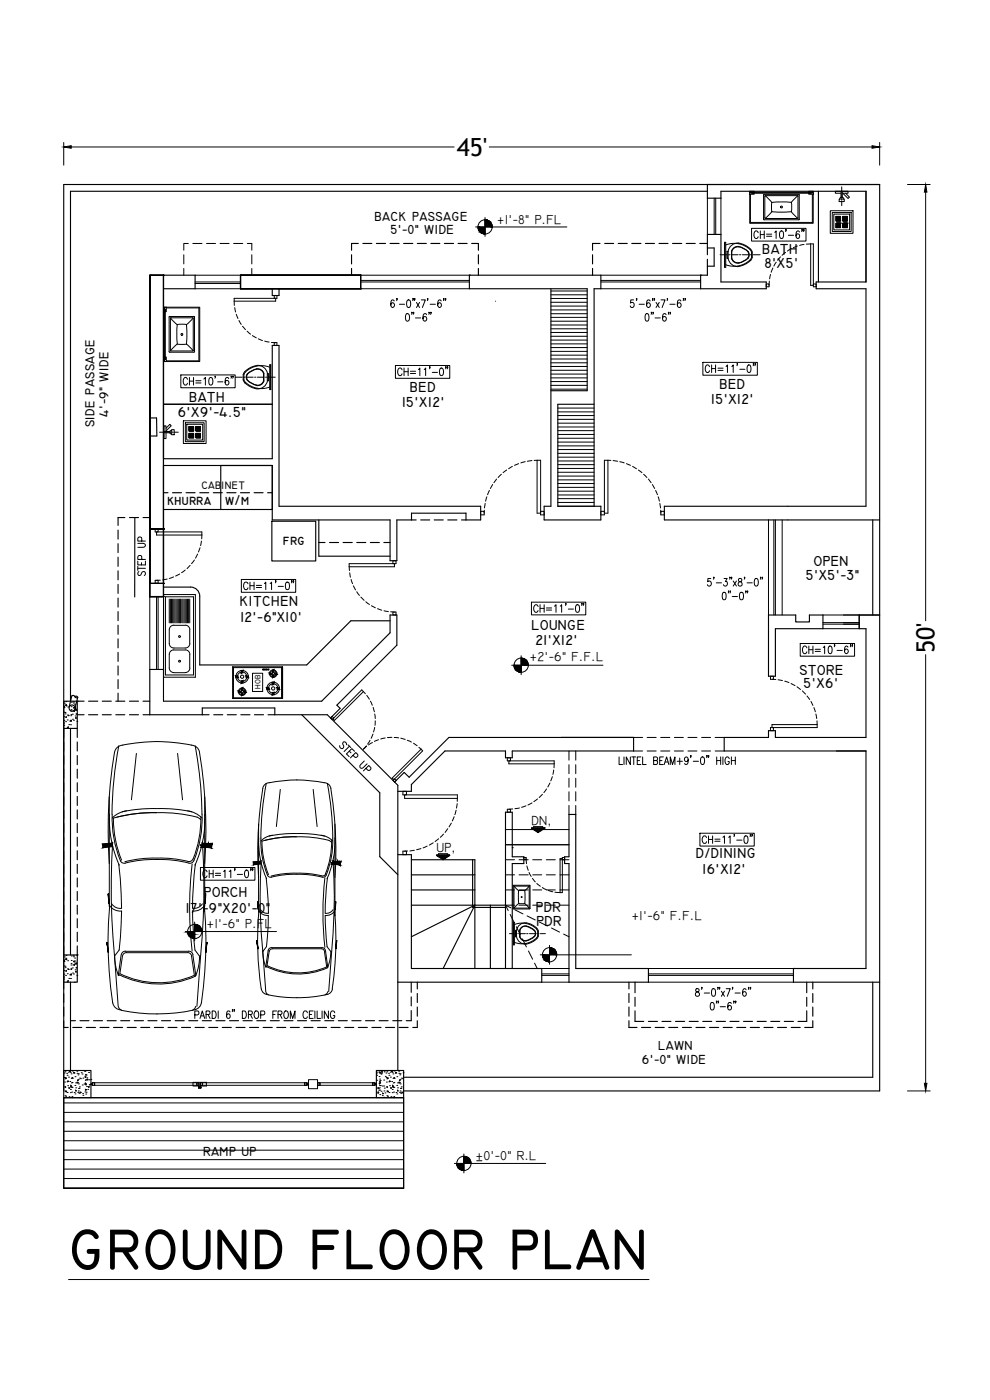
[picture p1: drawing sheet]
<svg xmlns="http://www.w3.org/2000/svg" width="297mm" height="420mm" viewBox="0 0 297 420" stroke-linecap="round" stroke-linejoin="round" font-family="sans-serif">
<defs><g id="words">
<text font-size="17.5" x="20.6" y="380.9">GROUND FLOOR PLAN</text>
<g font-size="7.5">
<text x="137.1" y="46.8">45'</text>
<text x="280.4" y="196" transform="rotate(-90 280.4 196)">50'</text>
</g>
<text font-size="5.3" x="44.4" y="173.9" transform="rotate(-90 44.4 173.9)">STEP UP</text>
<g font-size="4.4">
<text x="228.7" y="76.3">BATH</text>
<text x="229.3" y="80.6">8'X5'</text>
<text x="123" y="117.6">BED</text>
<text x="215.9" y="116.8">BED</text>
<text x="53.3" y="125.2">6'X9'-4.5&quot;</text>
<text x="56.8" y="120.6">BATH</text>
<text x="120.6" y="122.1">15'X12'</text>
<text x="213.4" y="121.3">15'X12'</text>
<text x="50.1" y="151.4">khurra</text>
<text x="67.6" y="151.4">w/m</text>
<text x="84.9" y="163.4">frg</text>
<text x="244.1" y="170">OPEN</text>
<text x="241.8" y="174.2">5'X5'-3&quot;</text>
<text x="72" y="182">KITCHEN</text>
<text x="72.1" y="186.6">12'-6&quot;X10'</text>
<text x="159.5" y="189">LOUNGE</text>
<text x="160.7" y="193.6">21'X12'</text>
<text x="239.8" y="202.6">STORE</text>
<text x="241.1" y="206.5">5'X6'</text>
<text x="208.7" y="257.6">D/DINING</text>
<text x="210.8" y="262.3">16'X12'</text>
<text x="61.1" y="269.2">PORCH</text>
<text x="55.8" y="274">17'-9&quot;X20'-0&quot;</text>
<text x="160.8" y="273.6">PDR</text>
<text x="161" y="277.9">PDR</text>
</g>
<g font-size="4">
<text x="112.3" y="66.3">BACK PASSAGE</text>
<text x="117.1" y="70.2">5'-0&quot; WIDE</text>
<text x="32.5" y="125" transform="rotate(-90 32.5 125)">4'-9&quot; WIDE</text>
<text x="28.3" y="128.2" transform="rotate(-90 28.3 128.2)">SIDE PASSAGE</text>
<text x="159.5" y="247.6">DN,</text>
<text x="131" y="255.8">UP,</text>
<text x="197.5" y="315.2">LAWN</text>
<text x="192.6" y="319.4">6'-0&quot; WIDE</text>
<text x="61" y="347">RAMP UP</text>
</g>
<g font-size="3.9">
<text x="149.2" y="67.1">+1'-8&quot; P.FL</text>
<text x="159" y="198.5">+2'-6&quot; F.F.L</text>
<text x="62" y="278.6">+1'-6&quot; P.FL</text>
<text x="189.6" y="276">+1'-6&quot; F.F.L</text>
<text x="142.8" y="348.1">+0'-0&quot; R.L</text>
</g>
<text font-size="3.3" x="60.4" y="146.9">CABINET</text>
<text font-size="2.4" x="78.1" y="206.9" transform="rotate(-90 78.1 206.9)">HOB</text>
</g></defs>
<!-- layer: WALL -->
<g fill="none" stroke="#000" stroke-width=".34">
<path d="M212.2 57.4h-191v153M212.2 55.4v4.1h4.1v-2.1h43.5v27.2h-14.9v2.1h14.9v65.2h-60.5v4.1h64.6M245.6 57.4v27.2M105.5 76.5v2.7M107.5 73.1h-2v2M108.9 73.1h2.7M112.9 73.1h2.8M117 73.1h2.7M121.1 73.1h2.8M125.2 73.1h2.7M129.3 73.1h2.7M133.3 73.1h2.8"/>
<path d="M137.4 73.1h2.8M141.5 73.1h2v2M143.5 76.5v2.7M177.8 76.5v2.7M180 73.1h-2.2v2M181.4 73.1h2.7M185.5 73.1h2.7M189.6 73.1h2.7M193.7 73.1h2.7M197.7 73.1h2.7M201.8 73.1h2.7M205.9 73.1h2.7"/>
<path d="M210 73.1h2.2M212.2 76.5v-6.1h4.1v14.2h13.6v2.1h-19.7v-4.1h2v-4.8M212.2 74.4h2.1v5.5h-2.1M45 82.6v76.2h4.1v-76.2v76.2h-4.1v-76.2h4.1zM49.1 86.7h9.4v-4.1h-13.6v42.8h2.1l.1 5.5h-2.1l-.1 48.3h4.2v-4.1M49.1 82.6v55.1h32.6v-34h2v48.2h60.5v4.1h-5.7M72.2 82.6h36v4.1h-36zM72.2 82.6v4.1h36v-4.1v4.1h-36v-4.1h36zM72.2 82.6h36v4.1h-24.5v2h-2v-2h-9.5zM105.5 80.6v2M143.5 80.6v2M165.3 86.7v65.2h-2v4.1h17v-4.1h-12.9v-30.6h10.9"/>
<path d="M177.8 80.6v2M165.3 117.3h10.9v-30.6h-35.4v-4.1h39.5v4.1h-2v65.2M49.1 121.3h32.6M66.2 139.7h15.5v13.2h-15.5zM81.7 139.7v16.3h35.3v12.3h2.1v-12.3h5.8M81.7 139.7h-32.6v19.1M35.4 159.1v2.7M37.5 155.3h-2.1v2.4M38.8 155.3h2.8M40.5 155.3l-.1 23.9M42.9 155.3h2M44.9 158.8h4.2v20.2h-4.2z"/>
<path d="M44.9 158.8l.1 16.3h4.1v-16.3v20.2h-4.2zM44.9 158.8h4.2M45 158.8h4.1v16.3h-4.1zM49.1 152.9h17.1M49.1 147.9h1.3M51.8 147.9h2.7M55.8 147.9h2.7M59.9 147.9h2.7M64 147.9h2.7M68.1 147.9h2.7M72.2 147.9h2.7M76.2 147.9h2.7"/>
<path d="M80.3 147.9h1.4M81.6 156.4h13.1v12h-13.1zM95.7 156v10.9h21.3M123.5 156v-2h16.3v2M126.2 156h2.7M130.3 156h2.7M134.4 156h2.7M261.9 156v28.6M35.4 163.2v2.7M35.4 167.2v2.8M35.4 171.3v2.7M35.4 175.4v2.7"/>
<path d="M35.4 179.5v2.7M44.9 175.1h4.2M49.1 176.2h8.1M57.2 176.2a2.73 2.73 0 0 1 2.7 2.7M59.9 178.9v20.7h32.1l13.3-13.3h11.7M95.7 162.8h1.8M98.9 162.8h2.7M102.9 162.8h2.8M107 162.8h2.8M111.1 162.8h2.7M115.2 162.8h1.8M35.4 183.6v2.7"/>
<path d="M35.4 187.6v2.8M35.4 191.7v2.7M35.4 195.8v2.7M35.4 199.9v2.7M230.6 184.6h8.1v2h4.2v-2h4v4.1h-14.3v14.2h-2zM257.8 188.7v-4.1h6.1h-6.1v4.1h2v32.6h-27.2v-2h-2v2h-13.3v4.1h42.5v65.3h-21.7v4.1h25.8M21.2 218.6v68M21.5 208.9l-.7 3.2M21.6 208.9l.5-.2 .3 .4M22.4 209.1l.4 .3 .5-.1M22.5 209.1l.5-.2 .3 .4M23.2 210.4h2"/>
<path d="M23.2 214.5h2M23.2 218.6v2.7M23.3 209.3l-.8 3.2M26.6 210.4h2.7M26.6 214.5h2.7M30.7 210.4h2.7M30.7 214.5h2.7M34.7 210.4h2.8M34.7 214.5h2.8M35.4 204v2.7M35.4 208v2.4M38.8 210.4h2.8"/>
<path d="M38.8 214.5h2.8M42.9 210.4h2M42.9 214.5h19.8M44.9 214.5v-13.6h4.2v9.5h47.4l20.5-20.5v-5.3h2.1v9l-18 18 1 1-2.9 2.9M60.7 214.5v-2h21.8v2M64.1 214.5h2.7M68.2 214.5h2.7M72.2 214.5h2.8M76.4 214.5h2.7M80.4 214.5h17.8l21.2 21.2v85.6M90.5 214.5l23.4 23.4v19.2l5.5 5.4M23.2 222.7v2.7"/>
<path d="M23.2 226.7v2.8M23.2 230.8v2.8M23.2 234.9v2.7M23.2 239v2.7M118.4 234.7l2.9-2.9 1.5 1.5 11.9-12h55.4v4.1h-36.4v2h-2v-2h-18.2l-10.1 10.1v2h-4M23.2 243.1v2.7M23.2 247.1v2.8M23.2 251.2v2.8M23.2 255.3v2.7M23.2 259.4v2.7M119.4 256.5h4v34.2h39.1v4.1h-43.1M123.4 258h19.1v32.7"/>
<path d="M141.8 258v14.3h9.9M170.7 244.4h2v46.3h21.8v4.1h-23.8v-35.6h-1.3v-2.1h1.3zM23.2 263.5v2.7M23.2 267.5v2.8M23.2 271.7v2.7M23.2 275.7v2.7M23.2 279.8v2.7M123.4 271.7h28.3M123.4 267.1h19.1M123.4 262.6h19.1M147.1 271.7v19M21.2 294.8v26.5"/>
<path d="M23.2 283.9v2.7M123.4 294.8v3M123.4 299.2v2.7M123.4 281.1l19.1-9.4-9.5 19M125.2 294.8v2M125.2 298.2v2.7M151.7 290.7v-46.9h2v13.3h3.5v2.1h-3.5v31.5M188.7 294.8v2M188.7 298.2v2.7M190.5 294.8v3.1M190.5 299.3v2.7M242 294.8v3.1"/>
<path d="M242 299.3v2.7M243.9 294.8v2M243.9 298.2v2.7M261.9 294.8v28.5h-140.8M19.1 308.4h1.4M21.2 306.3h1.4M21.8 308.4h2.7M24 306.3h2.7M25.9 308.4h2.7M28.1 306.3h2.7M30 308.4h2.7M32.2 306.3h2.7"/>
<path d="M34.1 308.4h2.7M36.2 306.3h2.7M38.2 308.4h2.7M40.3 306.3h2.7M42.2 308.4h2.7M44.4 306.3h2.7M46.3 308.4h2.8M48.5 306.3h2.7M50.4 308.4h2.7M52.6 306.3h2.7M54.5 308.4h2.7M56.6 306.3h2.7"/>
<path d="M58.5 308.4h2.8M60.7 306.3h2.7M62.6 308.4h2.7M64.8 306.3h2.7M66.7 308.4h2.7M68.9 306.3h2.7M70.8 308.4h2.7M72.9 306.3h2.8M74.9 308.4h2.7M77 306.3h2.7M78.9 308.4h2.8M81.1 306.3h2.7"/>
<path d="M83 308.4h2.8M85.2 306.3h2.7M87.1 308.4h2.7M89.3 306.3h2.7M91.2 308.4h2.7M93.3 306.3h2.8M95.3 308.4h2.7M97.4 306.3h2.7M99.3 308.4h2.8M101.5 306.3h2.7M103.4 308.4h2.8M105.6 306.3h2.7"/>
<path d="M107.5 308.4h2.7M109.7 306.3h2.7M111.6 308.4h2.7M113.7 306.3h2.7M115.7 308.4h2.7M117.8 306.3h2.8M119.7 308.4h2.8M123.4 303.3v3h-1.5M125.2 306.3v2.1h-1.3M125.2 302.2v2.8M188.7 306.3v2.1h2.4M188.7 302.2v2.8"/>
<path d="M190.5 303.4v3.1h2.7M192.5 308.4h2.7M194.5 306.5h2.8M196.6 308.4h2.7M198.6 306.5h2.7M200.6 308.4h2.8M202.7 306.5h2.7M204.8 308.4h2.7M206.8 306.5h2.7M208.8 308.4h2.7M210.8 306.5h2.8M212.9 308.4h2.7"/>
<path d="M214.9 306.5h2.8M217 308.4h2.7M219 306.5h2.7M221.1 308.4h2.7M223.1 306.5h2.7M225.1 308.4h2.8M227.2 306.5h2.7M229.2 308.4h2.7M231.3 306.5h2.7M233.3 308.4h2.7M235.3 306.5h2.8M237.4 308.4h2.7"/>
<path d="M242 303.4v3.1h-2.6M243.9 306.3v2.1h-2.4M243.9 302.2v2.8M19.1 329.4h102v27.3h-102zM19.1 327.4v-272h244.8v272h-142.8M19.1 329.4v27.3M121.1 329.4v27.3"/>
<circle cx="21.6" cy="212.5" r=".91"/>
</g>
<!-- layer: windows1 -->
<g fill="none" stroke="#000" stroke-width=".3">
<path d="M212.2 59.5v10.9M214.3 59.5v10.9M214.7 59.5v10.9M216.3 59.5v10.9M58.5 84.6h13.7M58.5 82.6h13.7M58.5 86.7h13.7M58.5 85.1h13.7M108.2 84.6h32.6M108.2 84.2h32.6M108.2 82.6h32.6M108.2 86.7h32.6"/>
<path d="M180.3 84.6h29.9M180.3 84.2h29.9M180.3 82.6h29.9M180.3 86.7h29.9M230.6 156v28.6M232.2 156v28.6M232.6 156v28.6M234.7 156v28.6M44.9 179.2v21.7M47 179.2v21.7M47.4 179.2v21.7M49.1 179.2v21.7"/>
<path d="M246.9 186.9h10.9M246.9 187.3h10.9M246.9 184.6h10.9M246.9 188.7h10.9M162.5 290.7h8.2M162.5 294.8h8.2M162.5 292.7h8.2M162.5 292.3h8.2M194.5 290.7h43.6M194.5 294.8h43.6M194.5 292.7h43.6M194.5 292.3h43.6"/>
</g>
<!-- layer: METAL_-_FRAME_-_RAILING -->
<g fill="none" stroke="#000" stroke-width=".3">
<path d="M27.7 325h32v.7h-32zM27.8 325h.6v.7h-.6zM28.4 325v.7M59 325v.7M59.1 325h.6v.7h-.6zM60.1 325h32v.7h-32zM60.1 325h.6v.7h-.6zM60.8 325v.7M91.4 325v.7M92.1 325v.7M92.6 324h2.7v2.7h-2.7zM95.3 325h17.2v.7h-17.2"/>
<path d="M95.3 325v.7M95.4 325h.6v.7M95.4 325.7h.6M96 325v.7M111.8 325v.7v-.7h.7v.7h-.7"/>
<circle cx="27.5" cy="325.4" r=".23"/>
<circle cx="27.5" cy="325.4" r=".19"/>
<circle cx="92.3" cy="325.4" r=".23"/>
<circle cx="112.7" cy="325.4" r=".23"/>
</g>
<!-- layer: Hatch -->
<g fill="none" stroke="#000" stroke-width=".3">
<path d="M19.1 42.8v6.8M21.4 44.1h114.9M146.8 44.1h114.8M263.9 42.8v6.8M272.3 55.4h6.8M277.7 57.7v128.6M277.7 196.5v128.6M109 207.6l.6 .6M110.1 208.7l.7 1.1M111.2 210.4l.5 1.3M112 212.3l.3 1.3M112.4 214.3l.2 1.3"/>
<path d="M112.4 218.3l-.3 1.4M112.6 216.3l-.1 1.4M109.9 223.9l-.9 .9 1-.9M111 222.2l-.7 1.1M111.7 222.8l-1.1 .8M111.9 220.3l-.5 1.3M113.6 222l-1.3 .5M115.6 221.5l-1.4 .3M117.6 221.3l-1.4 .1M118.3 221.3l1.3 .1M120.3 221.5l1.3 .4M122.2 222.2l1.2 .5"/>
<path d="M124.1 223.1l1.1 .7M125.7 224.3l.7 .5M57.9 324.8h4v1.1h-4zM59.6 326.4h.2M59.6 326.3h.2M59.6 326.5h.2M59.6 325.9v.6M59.6 326.2h.2M59.8 325.9v.6h-.2M60 326.5h.3M60 326.3h.3M60 325.9v.6h.3v-.6"/>
<path d="M60 326.2h.3M60.3 326.4h-.3h.3M272.3 327.4h6.8"/>
</g>
<!-- layer: DOTED -->
<g fill="none" stroke="#000" stroke-width=".3">
<path d="M55.1 76.5v2.7M56.5 73.1h-1.4v2M57.9 73.1h2.7M62 73.1h2.7M66 73.1h2.7M70.1 73.1h2.7M74.2 73.1h1.4v2M75.6 76.5v2.7M55.1 80.6v2M75.6 80.6v2M19.1 218.6v2.7M19.1 222.7v2.7"/>
<path d="M19.1 226.7v2.8M19.1 230.8v2.8M19.1 234.9v2.7M19.1 239v2.7M170.7 225.4v2.7M170.7 229.5v2.7M170.7 233.6v2.7M170.7 237.6v2.8M172.7 225.4v2.7M172.7 229.5v2.7M172.7 233.6v2.7M172.7 237.6v2.8"/>
<path d="M190.1 221.3h2.7M190.1 225.4h2.7M194.2 221.3h2.7M194.2 225.4h2.7M198.2 221.3h2.8M198.2 225.4h2.8M202.3 221.3h2.7M202.3 225.4h2.7M206.4 221.3h2.7M206.4 225.4h2.7M210.5 221.3h2.7M210.5 225.4h2.7"/>
<path d="M214.6 221.3h2.7M214.6 225.4h2.7M19.1 243.1v2.7M19.1 247.1v2.8M19.1 251.2v2.8M19.1 255.3v2.7M19.1 259.4v2.7M151.7 253.5h19M151.7 258h2.7M151.7 249h19M155.7 258h2.8M159.8 258h2.7"/>
<path d="M163.9 258h2.7M168 258h2.7M170.7 241.7v2.7M172.7 241.7v2.7M19.1 263.5v2.7M19.1 267.5v2.8M19.1 271.7v2.7M19.1 275.7v2.7M19.1 279.8v2.7M151.7 271.7h2.7M151.7 267.1h2.7M151.7 262.6h2.7"/>
<path d="M151.7 271.7l1.6 .8M151.7 271.7l.8 1.6M153.1 274.4l1.2 2.5M154.5 273.1l2.4 1.2M154.9 278.1l1.2 2.4M155.7 271.7h2.8M155.7 267.1h2.8M155.7 262.6h2.8M158.1 274.9l2.5 1.2M159.8 271.7h2.7M159.8 267.1h2.7M159.8 262.6h2.7"/>
<path d="M161.8 276.7l2.4 1.2M163.9 271.7h2.7M163.9 267.1h2.7M163.9 262.6h2.7M165.5 278.5l2.4 1.2M168 271.7h2.7M168 267.1h2.7M168 262.6h2.7M19.1 283.9v2.7M19.1 294.8v2M19.1 298.2v2.7M21.2 294.8v3"/>
<path d="M21.2 299.2v2.7M156.7 281.8l1.2 2.4M158.6 285.4l1.2 2.5M160.4 289.1l.8 1.6M169.1 280.3l1.6 .8M19.1 302.2v2.8M19.1 306.3v2.1M21.2 303.3v3"/>
</g>
<!-- layer: B_WALL -->
<path d="M27.3 329.4h85.6" fill="none" stroke="#000" stroke-width=".3"/>
<!-- layer: WALL -->
<g fill="#000">
<circle cx="45" cy="82.6" r=".17"/>
<circle cx="49.1" cy="82.6" r=".17"/>
<circle cx="72.2" cy="86.7" r=".17"/>
<circle cx="72.2" cy="82.6" r=".17"/>
<circle cx="108.2" cy="86.7" r=".17"/>
<circle cx="108.2" cy="82.6" r=".17"/>
<circle cx="140.8" cy="82.6" r=".17"/>
<circle cx="210.2" cy="82.6" r=".17"/>
<circle cx="49.1" cy="158.8" r=".17"/>
<circle cx="44.9" cy="179" r=".17"/>
<circle cx="49.1" cy="175.1" r=".17"/>
<circle cx="49.1" cy="179" r=".17"/>
<circle cx="153.7" cy="254.4" r=".17"/>
<circle cx="238.1" cy="290.7" r=".17"/>
</g>
<!-- layer: DOOR -->
<g fill="none" stroke="#000" stroke-width=".3">
<path d="M232.9 78.7l-.7 1.1M234.2 77.1l-.9 1M235.7 75.7l-1.1 .9M237.4 74.6l-1.2 .8M239.3 73.8l-1.3 .5M241.2 73.4l-1.3 .3M243.2 73.2l-1.3 .1M70.3 90.4v1.3M70.4 92.3l.3 1.3M70.9 94.3l.5 1.3M71.7 96.2l.7 1.2M72.8 97.9l.8 1"/>
<path d="M74.2 99.4l1 .9M230.8 84.4l-.1 1.2M231.2 82.4l-.3 1.3M231.9 80.4l-.5 1.3M75.7 100.7l1.2 .7M77.5 101.7l1.3 .5M79.4 102.4l1.4 .3M81.4 102.8h1.3M153.7 140l-1.1 .7M155.6 139.1l-1.2 .6M157.6 138.6l-1.3 .3M159.6 138.2l-1.4 .2"/>
<path d="M161.1 138.1l-.8 .1M182.4 138.1l.9 .1M184 138.2l1.3 .2M186 138.6l1.3 .3M187.9 139.1l1.3 .6M189.8 140l1.2 .7M145.3 153.1v.9M145.6 151.1l-.2 1.3M146.1 149.1l-.4 1.3M146.8 147.2l-.5 1.3M147.8 145.4l-.7 1.2M149 143.8l-.8 1.1"/>
<path d="M150.4 142.3l-.9 1M152 141.1l-1.1 .8M191.5 141.1l1.1 .8M193.1 142.3l1 1M194.5 143.8l.9 1.1M195.7 145.4l.7 1.2M196.7 147.2l.6 1.3M197.5 149.1l.4 1.3M198 151.1l.2 1.3M198.2 153.1l.1 .9M48.1 174.1l-1.1 .1M50.2 173.8l-1.4 .2"/>
<path d="M52.1 173.1l-1.3 .5M53.9 172.3l-1.2 .6M55.6 171.1l-1.1 .8M57.1 169.7l-1 .9M58.3 168.1l-.8 1.1M59.3 166.3l-.6 1.2M60 164.4l-.5 1.3M60.4 162.4l-.2 1.3M60.6 160.6l-.1 1.1M104.8 170.1v1.1M104.9 171.9l.2 1.3M105.4 173.9l.4 1.3"/>
<path d="M106 175.8l.7 1.2M107 177.6l.9 1.1M108.3 179.2l.9 1M109.8 180.6l1.1 .8M111.4 181.8l1.2 .6M113.3 182.7l1.2 .4M115.2 183.3l1.3 .3M117.2 183.6l1.1 .1M231.6 203.9h1.2M233.5 204l1.3 .3M235.4 204.4l1.3 .5M237.3 205.1l1.2 .6"/>
<path d="M239.1 206.1l1.1 .8M240.7 207.3l1 1M242.1 208.9l.8 1M243.3 210.5l.6 1.2M244.2 212.3l.4 1.3M244.8 214.3l.3 1.3M245.1 216.3l.1 1.2M137.2 239.6v.9M161.3 239.8l-1.1 .8M162.8 238.4l-1 1M164 236.8l-.8 1.1M165 235l-.6 1.2"/>
<path d="M165.7 233.1l-.4 1.3M166.1 231.1l-.2 1.3M166.3 229.2l-.1 1.2M122.3 255.4h-.9M124.3 255.2l-1.3 .2M126.3 254.7l-1.3 .3M128.2 253.9l-1.3 .6M130 252.9l-1.2 .7M131 256.6l2 1.2 1.9-1.2 .1 .2-2 1.2-2.1-1.2zM131 256.6h3.9M131.1 256.6h.1M131.2 256.6v.1"/>
<path d="M131.4 256.6v.2M131.5 256.6v.3M131.6 256.6v-.4h2.8l-.1 .8M131.6 251.7l-1.1 .9M131.6 256.6v.4M131.8 256.6v.5M131.9 256.6v.6M132.1 256.6v.7M132.2 256.6v.7M132.4 256.6v.8M132.5 256.6v.9M132.6 256.6v1"/>
<path d="M132.8 256.6v1.1M132.9 256.6v1.2M133 256.6v1.2M133.1 250.3l-1 1M133.2 256.6v1.1M133.3 256.6v1M133.5 256.6v.9M133.6 256.6v.8M133.8 256.6v.7M133.9 256.6v.6M134 256.6v.5M134.2 256.6v.4"/>
<path d="M134.4 248.7l-.9 1.1M134.4 256.6v.3M134.6 256.6v.2M134.7 256.6v.1M134.9 256.6h.1M135.4 247l-.7 1.2M136.3 245.1l-.6 1.3M136.8 243.2l-.3 1.3M137.2 241.2l-.2 1.3M153.8 242.8l-1.1 .1M155.9 242.5l-1.4 .2M157.8 241.9l-1.3 .4"/>
<path d="M157.8 257.7l.2 1.5M158.1 259.9l.4 1.3M159.5 248.5l1.9 1.2 2-1.2 .1 .1-2.1 1.3-2-1.3zM159.5 248.5h3.9M159.6 248.5h.1M159.6 241l-1.2 .6M159.7 248.5v.1M159.9 248.5v.2M160 248.5v.3M160.1 248.5v-.4h2.7v.4M160.1 248.5v.3M160.3 248.5v.4"/>
<path d="M160.4 248.5v.5M160.6 248.5v.6M160.7 248.5v.7M160.9 248.5v.8M161 248.5v.8M161.1 248.5v1M161.3 248.5v1.1M161.4 248.5v1.1M161.5 248.5v1.1M161.7 248.5v1M161.8 248.5v.9M162 248.5v.8"/>
<path d="M162.1 248.5v.8M162.2 248.5v.7M162.4 248.5v.6M162.5 248.5v.5M162.7 248.5v.4M162.8 248.5v.3M162.9 248.5v.3M163.1 248.5v.1M163.2 248.5h.1M163.4 248.5h.1M158.7 261.8l.7 1.2M159.8 263.6l.8 1.1"/>
<path d="M161.1 265.1l1 .9M162.7 266.4l1.2 .6M164.5 267.3l1.3 .3M166.5 267.8l1.5 .1"/>
</g>
<!-- layer: DOOR 1 -->
<g fill="none" stroke="#000" stroke-width=".3">
<path d="M243.2 73.2h.8v12.4h-.8zM70.3 89.5h12.4v.9h-12.4zM82.3 88.7h.8v.8h-.8zM229.9 85.2h.8v.9h-.8zM244 85.2h.9v.9h-.9zM82.3 102.8h.8v.9h-.8zM161.1 138.1h1.1v15.9h-1.1zM181.3 138.1h1.1v15.9h-1.1zM46.6 158.8h.8v.8h-.8zM47 159.6h13.6v1h-13.6zM144.2 153.5h1.1v1h-1.1zM162.2 153.5h1.1v1h-1.1z"/>
<path d="M180.3 153.5h1v1h-1zM198.3 153.5h1v1h-1zM46.6 174.2h.8v.8h-.8zM104.8 169.2h13.5v.9h-13.5zM117.9 168.3h.9v.9h-.9zM117.9 183.7h.9v.9h-.9zM231.2 202.9h.9v1h-.9zM231.2 218.4h.9v.9h-.9zM231.6 217.5h13.6v.9h-13.6zM120.9 237.5h1v1h-1zM121.4 238.5h15.8v1.1h-15.8zM152.2 227.4h.9v.9h-.9z"/>
<path d="M152.7 228.3h13.6v.9h-13.6zM120.9 255.4h1v1.1h-1zM152.2 242.9h.9v.9h-.9zM157.2 257.3h.6v.7h-.6zM168 257.7h.7v10.2h-.7zM168.7 257.3h.7v.7h-.7z"/>
</g>
<!-- layer: Column -->
<path d="M19.1 210.4h4.1v8.2h-4.1zM19.1 286.6h4.1v8.2h-4.1zM19.1 321.3h8.2v8.1h-8.2zM112.9 321.3h8.2v8.1h-8.2z" fill="none" stroke="#000" stroke-width=".34"/>
<!-- layer: HA -->
<g fill="none" stroke="#000" stroke-width=".3">
<path d="M19.1 215.1h.1M19.1 217.7h.1M19.1 216.8v.3M19.2 213.7h.1M19.2 216.2h.1M19.2 212.4h.1M19.3 211h.1M19.3 212l.1 .2h-.3zM19.5 213.8h.1M19.5 214.2h.1M19.7 211.4h.1M19.7 216.6h.1"/>
<path d="M19.7 211.8l.3-.2-.1 .3zM19.8 211.7h.1M19.8 210.6h.1M19.9 215.1v.2h-.2zM20.1 218.5h.1M20.2 216.1h.1M20.3 214.6h.1M20.3 212.2h.1M20.4 214.8h.1M20.5 218.1v.3h-.2zM20.5 214.7h.1M20.6 217.5h.1"/>
<path d="M20.9 216.4h.1M21.2 217.5h.1M21.2 216.3l.2-.1v.3zM21.2 216.2h.1M21.2 214.8h.1M21.3 213.4h.1M21.3 214.5h.1M21.3 213h.1M21.4 212.1h.1M21.4 210.7h.1M21.7 214.3h.1M21.7 215.9h.1"/>
<path d="M21.9 213.4h.1M22 210.7h.1M22 211h.1M22 216.2h.1M22.2 213.4l.2-.1-.1 .2zM22.3 212.2v.3h-.3zM22.3 218.6h.1M22.3 212.9h.1M22.4 211.4h.1M22.5 212.3h.1M22.5 214.9h.1M22.6 213.1l.4-.3v.4z"/>
<path d="M22.8 214.2h.1M22.8 215.3l.1 .3-.3-.1zM22.8 214.3h.1M23.1 216.5h.1M23.2 210.4h.1M19.1 291.3h.1M19.1 293.8h.1M19.1 293v.3M19.2 289.9h.1M19.2 292.4h.1M19.2 288.5h.1M19.3 287.2h.1"/>
<path d="M19.3 288.1l.1 .3h-.3zM19.5 290h.1M19.5 290.4h.1M19.7 287.6h.1M19.7 292.7h.1M19.7 287.9l.3-.1-.1 .2zM19.8 287.9h.1M19.8 286.7h.1M19.9 291.2v.3l-.2-.1zM20.1 294.7h.1M20.2 292.2h.1M20.3 290.7h.1"/>
<path d="M20.3 288.3h.1M20.4 291h.1M20.5 294.3v.2h-.2zM20.5 290.9h.1M20.6 293.6h.1M20.9 292.6h.1M21.2 293.7h.1M21.2 292.5l.2-.1v.3zM21.2 292.3h.1M21.2 291h.1M21.3 289.6h.1M21.3 290.6h.1"/>
<path d="M21.3 289.1h.1M21.4 288.2h.1M21.4 286.9h.1M21.7 290.5h.1M21.7 292h.1M21.9 289.6h.1M22 286.8h.1M22 287.1h.1M22 292.3h.1M22.2 289.6l.2-.2-.1 .3zM22.3 288.4v.2h-.3zM22.3 294.8h.1"/>
<path d="M22.3 289h.1M22.4 287.5h.1M22.5 288.4h.1M22.5 291h.1M22.8 290.4h.1M22.8 291.5l.1 .2h-.3zM22.8 290.5h.1M23 289v.3h-.4zM23.1 292.7h.1M23.2 286.6h.1M19.2 322h.1M19.3 323.4h.1"/>
<path d="M19.4 324.7h.1M19.4 326.1h.1M19.5 327.4h.1M19.5 326.4h.1M19.5 328.8h.1M19.5 321.6h.1M19.5 323.8h.1M19.7 327.5h.1M19.7 323.5l.3 .1-.2 .1zM19.7 329h.1M19.8 327.4l.2 .3h-.2zM20 322.1h.1"/>
<path d="M20.1 324.7h.1M20.1 327.9h.1M20.1 322.7h.1M20.3 325.8h.1M20.4 324.4l.2 .2h-.3zM20.5 321.8h.1M20.6 323.3h.1M20.6 326.4l.3 .1-.2 .1zM20.7 329.1h.1M20.9 321.6h.1M20.9 324.6h.1M20.9 321.3l.3 .2h-.3z"/>
<path d="M21.1 327.9h.1M21.1 327h.1M21.1 321.8h.1M21.2 326.3h.1M21.2 325.7l.3 .3-.3 .1zM21.3 322.3h.1M21.4 323.6h.1M21.4 325h.1M21.5 326.4h.1M21.5 327.7h.1M21.6 329.1h.1M21.6 323.4h.1"/>
<path d="M21.6 324.9h.1M21.6 326.3h.1M21.7 329.4h.1M21.7 323.6h.1M21.7 321.3h.3M22.1 321.8l.3 .1-.2 .2zM22.2 322h.1M22.3 327.9h.1M22.5 325.8h.1M22.5 328.3h.1M22.5 323.1h.1M22.7 325h.1"/>
<path d="M22.7 326.5h.1M22.7 327.2l.2 .2h-.2zM23.1 321.5h.1M23.1 322.1h.1M23.1 324.8l.3 .1-.2 .1zM23.3 327.8h.1M23.3 325h.1M23.3 324.1l.2 .2-.2 .1zM23.4 322.6h.1M23.5 323.9h.1M23.5 327.4h.1M23.5 322.2h.1"/>
<path d="M23.5 325.3h.1M23.6 326.6h.1M23.6 328h.1M23.7 329.4h.1M23.7 326.6h.1M23.8 328.1h.1M23.8 326.2h.1M23.9 323.6h.1M24.1 327.7l.3 .1-.2 .2zM24.2 323.7h.1M24.4 321.9h.1M24.6 322.3h.1"/>
<path d="M24.7 325.6h.1M24.8 328.2h.1M24.9 328.7h.1M24.9 323.6h.1M25.2 325.3h.1M25.2 321.4h.1M25.5 321.5h.1M25.5 327.7h.1M25.5 323.1l.3 .1-.2 .2zM25.6 322.9h.1M25.6 325l.3 .3-.3 .1zM25.6 324.2h.1"/>
<path d="M25.6 325.6h.1M25.6 322.5h.1M25.6 326.9l.3 .3h-.3zM25.7 327h.1M25.7 325.4h.1M25.7 328.3h.1M25.7 323.9h.1M25.9 327.8h.1M25.9 322.6h.1M26 326.1h.1M26.1 323.5h.1M26.2 323.9l.2 .2h-.2z"/>
<path d="M26.3 326.9h.1M26.5 326.1l.3 .1-.2 .1zM26.6 321.9h.1M26.7 324.1h.1M26.8 325.5h.1M27.2 323.9h.1M112.9 322.2h.2l-.2 .1M113 322.7h.1M113.1 324.2h.1M113.1 321.8h.1M113.3 328.1h.1M113.4 327.7l.3 .2h-.3z"/>
<path d="M113.4 326.3l.3 .4h-.3zM113.7 327.2h.1M113.7 321.7h.1M113.7 323.1h.1M113.8 325.1l.3 .1-.2 .1zM113.8 324.4h.1M113.8 326.5h.1M113.9 325.8h.1M113.9 327.2h.1M113.9 323.9h.1M113.9 328.5h.1M114 324.6l.2 .2-.3 .1z"/>
<path d="M114 321.7l.3 .3-.4 .1zM114.1 324.3h.1M114.1 325.8h.1M114.3 322.3h.1M114.3 327.5h.1M114.4 322.2h.1M114.5 321.4h.1M114.6 321.5l.2 .3h-.3zM114.7 325.9h.1M114.7 328.8h.1M114.8 328l.2 .2-.1 .1zM115.1 325.9h.1"/>
<path d="M115.1 329.3h.1M115.1 324.1h.1M115.2 327.4h.1M115.3 321.7h.1M115.3 321.4h.1M115.3 326.6h.1M115.5 328h.1M115.6 323h.1M115.8 322h.1M115.9 323.4h.1M115.9 324.7h.1M116 326.1h.1"/>
<path d="M116 327.4h.1M116 326.4h.1M116.1 328.8h.1M116.1 321.6h.1M116.1 323.8h.1M116.2 327.5h.1M116.2 323.5l.3 .1-.2 .1zM116.3 329h.1M116.4 327.4l.2 .3h-.3zM116.6 322.1h.1M116.7 324.7h.1M116.7 327.9h.1"/>
<path d="M116.7 322.7h.1M116.9 325.8h.1M117 324.4l.1 .2h-.2zM117.1 321.8h.1M117.1 323.3h.1M117.2 326.4l.3 .1-.2 .1zM117.3 329.1h.1M117.4 321.6h.1M117.5 324.6h.1M117.5 321.3l.2 .2h-.2zM117.7 327.9h.1M117.7 327h.1"/>
<path d="M117.7 321.8h.1M117.7 326.3h.1M117.8 325.7l.3 .3-.3 .1zM117.9 322.3h.1M117.9 323.6h.1M118 325h.1M118 326.4h.1M118.1 327.7h.1M118.1 329.1h.1M118.1 323.4h.1M118.2 324.9h.1M118.2 326.3h.1"/>
<path d="M118.2 329.4h.2M118.3 323.6h.1M118.3 321.3h.3M118.6 321.8l.3 .1-.2 .2zM118.8 322h.1M118.8 327.9h.1M119 325.8h.1M119.1 328.3h.1M119.1 323.1h.1M119.2 325h.1M119.3 326.5h.1M119.3 327.2l.2 .2h-.3z"/>
<path d="M119.6 321.5h.1M119.7 322.1h.1M119.7 324.8l.3 .1-.3 .1zM119.9 327.8h.1M119.9 325h.1M119.9 324.1l.1 .2-.2 .1zM120 322.6h.1M120 323.9h.1M120 327.4h.1M120 322.2h.1M120.1 325.3h.1M120.1 326.6h.1"/>
<path d="M120.2 328h.1M120.2 329.4h.1M120.3 326.6h.1M120.3 328.1h.1M120.4 326.2h.1M120.4 323.6h.1M120.6 327.7l.3 .1-.2 .2zM120.7 323.7h.1M120.9 321.9h.1"/>
</g>
<!-- layer: Column -->
<g fill="none" stroke="#000" stroke-width=".3">
<path d="M32.8 239.1v33M34.4 225.7a140.7 140.7 0 0 0-1.6 33.5M35.6 223.8l-1.4 10.3-.6 10.3M36.8 223.6a2.48 2.48 0 0 0-2.4 2.1M40.9 226.1l-1.5 13.9M47.1 222.6l5.2 .2 5.1 .8M47.2 222.6l-5.2 .2-5.2 .8M53.3 226.1l1.5 13.9M57.4 223.6a2.48 2.48 0 0 1 2.5 2.1 141.4 141.4 0 0 1 1.5 33.5M58.6 223.9a91 91 0 0 1 1.7 26.4 29.4 29.4 0 0 1-2.3 8.3l-.3 .3a1.91 1.91 0 0 1-2-.1l-4.7-.7-3.8-.1M61.4 239.1v33M79.9 235.1l-1.1 7.5-.5 8.9"/>
<path d="M84.1 236.9l-1.2 11.2M89 234.1l3.7 .2a19.5 19.5 0 0 1 5.9 1.1l.5 .7a111.6 111.6 0 0 1 1.4 27.3M89.1 234.1l-3.7 .2a19.5 19.5 0 0 0-5.9 1.1l-.5 .7a113.8 113.8 0 0 0-1.4 27.3M94 236.9l1.2 11.2M98.2 235.1a77.7 77.7 0 0 1 1.3 21.6l-.6 3-1 2.9M32.8 244.4a34.1 34.1 0 0 0 3 15.3M33.7 244.4a33.3 33.3 0 0 0 2.4 13.9M33.8 252.7a209.6 209.6 0 0 0 .6 34.2l1.4-1.8 .7-11.7-1.8-.2-1-.6-.9-.9M34 245.6a32.8 32.8 0 0 0 2.5 12.6M35.1 245.3l6.4-1.2 5.5-.2a43.6 43.6 0 0 0-13 1.6M35.6 259.3l.5 4.4 .4 8.9-1.7-.2-1.3-1.1M38 243.4l-2 .5-2.3 1.6"/>
<path d="M47 242.7l-5.2 .1-5.1 .8M47.1 258l-3.9 .1-4.7 .7a1.77 1.77 0 0 1-2.2-.2l-.2-.3M47.1 257.5l-4.9 .2-4.7 .9M47.2 257.5l3.7 .1 4.6 .7a1.76 1.76 0 0 0 2.2-.2l.2-.3M47.2 242.7l5.2 .1 5.2 .8M47.2 243.9l5.5 .2 6.5 1.2M56.3 243.4l2 .5 2.3 1.6M57.6 259.3a112.3 112.3 0 0 0 0 26.1M58.6 259.3l-.6 6-.2 7.3a2.88 2.88 0 0 0 2.9-1.3M59.2 245.2l1 .8M60.3 245.1a32.8 32.8 0 0 1-2.4 12.7M60.7 252.7a209.6 209.6 0 0 1-.5 34.2l-1.1 15.1"/>
<path d="M61.5 244.4a34.1 34.1 0 0 1-3 15.3M62.3 253.5h.1M77.6 247.3v26.4M77.6 251.5a27.3 27.3 0 0 0 2.4 12.2M78.3 251.5a26.6 26.6 0 0 0 2 11.1M78.4 258.2a171.3 171.3 0 0 0 .5 27.4l1.1-1.5 .5-9.4M78.6 252.5a26.3 26.3 0 0 0 2 10M79.4 252.2l4.8-.9 4.8-.2a34.9 34.9 0 0 0-10.4 1.4M81.7 250.7l-1.8 .5-1.6 1.2M89 250.2l-3.7 .1-4.6 .6M89.1 250.2l3.7 .1 4.6 .6M89.2 251.1l4.8 .2 4.7 .9"/>
<path d="M96.4 250.7l1.8 .5 1.6 1.2M98.7 252.2l.8 .6M99.5 252.1a26.3 26.3 0 0 1-1.8 10.1M99.9 258.2a163.4 163.4 0 0 1-.4 27.4l-.9 12M100.5 247.3v26.4M100.5 251.5a27.3 27.3 0 0 1-2.4 12.2M101.2 258.8h.1M32.8 271.4l.1 .8a123 123 0 0 0 .9 28.8M61.3 273.6v-1.4a126.1 126.1 0 0 1-.9 28.8M61.4 271.7l-.8 .9-1 .6-1.8 .2 .1 5.3 .6 6.4a4.3 4.3 0 0 1 1.1 4.8l-.9 2.9M61.4 271.4l-.1 .8M77.6 273.1a101.4 101.4 0 0 0 .9 24.2 2.01 2.01 0 0 0 2 1.2"/>
<path d="M77.6 273.4l1.3 1.1 1.6 .2M79.9 263.5l.6 10.6-1.3-.2-1-.9M80.2 262.7a.99 .99 0 0 0 1.2 .5M89 262.4l-4.3 .2-3.3 .7M89 262.1l-3.4 .1-4.3 .7M89.1 262.1l3.3 .1 3.3 .5a1.49 1.49 0 0 0 1.8-.1l.2-.3M89.1 262.4l4.3 .2 3.3 .7M97.5 263.4l-.6 10.5 .6 10.4M97.9 262.7a.99 .99 0 0 1-1.2 .5M98.2 263.5l-.5 5.3-.1 5.3 1.3-.2 1-.9M100.4 274.9v-1.1a98.2 98.2 0 0 1-.7 23M100.5 273.4l-1.3 1.1-1.6 .2 .5 9.4"/>
<path d="M100.5 273.1l-.1 .7M34.4 286.9l1.1 15.1 .3 .7 .7 .5a52.6 52.6 0 0 0 10.6 1.1M34.4 286.9a15.5 15.5 0 0 0 1.2 5.9M35.9 292.7h.1M36.7 287l-.7 5.2a26.4 26.4 0 0 0 22.4 .5l-.9-5.7M38 285.9h18.2M38 285.9l-1 .4-.3 .6M56.3 285.9l.9 .4 .3 .6M57.9 286.6l.8 6.2a26 26 0 0 1-23.2-.4M57.9 286.5l-.3-.6-.6-.4h-19.7l-.6 .4-.3 .6-.9 6.2M79.8 290a21.5 21.5 0 0 0 18.4 .5M79.8 290.3l-.6-2-.3-2.7 .8 12 .3 .6 .5 .4"/>
<path d="M79.8 290.1v.1M80.1 290.2h.1M80.1 289.8l.7-4.2a.99 .99 0 0 1 1-.9h14.6a1 1 0 0 1 1 .9l.6 4.6M80.1 289.8a21.1 21.1 0 0 0 17.9 .4M80.5 298.6l4.8 .7 3.8 .1M96.6 284.4h-15.1a.99 .99 0 0 0-1 .8l-.8 5M96.7 284.4a1.02 1.02 0 0 1 .9 .8l.8 4.9-.2 .4M98.1 284.1l1.2 1.5-.4 2.7-.6 2M98.4 297.6l-.3 .6-.6 .4M99.7 296.8l-.3 .9a5.3 5.3 0 0 1-3.9 1.3l-6.5 .4M33.8 301a2.48 2.48 0 0 0 2.6 2.1M58.5 303a49.3 49.3 0 0 1-11.4 1.3"/>
<path d="M58.7 302l-.3 .7-.7 .5M60.4 301l-.6 1.3-1.3 .7"/>
</g>
<g fill="#000" stroke="#000" stroke-width=".3">
<path d="M30.7 253.2l2.7-.1-2.5 1.3zM30.9 254.4l2.9-.3-.4-1z"/>
<path d="M61 253.2h2.6zM61 253.2h2.6zM63.5 253.2l-.1 1.3zM63.5 253.2l-.1 1.3zM60.4 254.2l3 .3zM60.4 254.2l3 .1zM60.8 253l-.4 1.2zM60.8 253l-.3 1.1zM60.8 253l2.3 1.2zM60.8 253.1l2.5 1.2zM63 253.4l.3 .9zM63 253.4l.3 .9zM62.7 253.3h.4zM62.6 253.1l.5 .2zM62.6 253.1l.1 .3zM62.6 253.1l.1 .3zM62.3 253.5l.4-.1zM62.3 253.4l.3-.1z"/>
<path d="M62.3 253.4h.3zM62.3 253.5l.3-.1z"/>
<path d="M61.9 253.7l.7-.3zM61.9 253.6l.7-.2zM60.1 253.7h1.8zM60.1 253.6h1.8z"/>
<path d="M60.8 253.1l2.6 1.3 .1-1.2zM60.8 253.1l2.6 1.3-3-.3z"/>
<path d="M75.9 258.6l2.1-.1-1.9 1zM76.1 259.5l2.2-.2-.3-.8z"/>
<path d="M100.1 258.5h2.2zM100.1 258.6l2.2-.1zM102.2 258.6l-.1 1zM102.2 258.6l-.1 1zM99.6 259.3l2.5 .3zM99.6 259.3l2.5 .2zM100 258.4l-.4 .9zM100 258.4l-.2 .9zM100 258.4l1.8 .9zM100 258.5l2 1zM101.7 258.7l.3 .8zM101.7 258.7l.3 .8zM101.5 258.7h.3zM101.4 258.5l.4 .2zM101.4 258.5l.1 .2zM101.4 258.5l.1 .2zM101.4 258.7l-.2 .2zM101.2 258.8l.2-.1z"/>
<path d="M101.2 258.8h.3zM101.2 258.9l.3-.1z"/>
<path d="M100.9 259l.6-.2zM100.9 258.9l.6-.1zM99.4 259l1.5-.1zM99.4 258.9h1.5z"/>
<path d="M100 258.5l2.1 1 .1-.9zM100 258.5l2.1 1-2.4-.2z"/>
<path d="M32.5 268.3l.3 2.8zM32.5 268.3l.3 2.8z"/>
<path d="M61.7 268.2l-.1 2.9zM61.7 268.2l-.2 2.9z"/>
<path d="M77.3 270.6l.2 2.3zM77.3 270.6l.2 2.3z"/>
<path d="M100.7 270.6l-.1 2.3zM100.7 270.6l-.2 2.3z"/>
<path d="M32.1 282.8l.4 3.1zM32.1 282.8l.4 3.1z"/>
<path d="M62 282.8l-.2 3.1zM62 282.8l-.3 3.1z"/>
<path d="M77 282.3l.4 2.4zM77 282.3l.4 2.4z"/>
<path d="M101 282.3l-.2 2.4zM101 282.3l-.3 2.4z"/>
</g>
<g fill="none" stroke="#000" stroke-width=".3">
<path d="M251.8 59.7h1.5v.8h-1.5zM251.9 59.7l.3-.5h.7l.3 .5M252.3 58h-1.7v-.6h3.9v.6h-1.8M252.3 57.4v1.8M252.7 57.4v1.8M252.9 58l1.6 1.6 .4-.4-1.2-1.2M165.3 99.8h10.9M165.3 98.7h10.9M165.3 97.5h10.9M165.3 96.4h10.9M165.3 95.3h10.9M165.3 94.1h10.9"/>
<path d="M165.3 93h10.9M165.3 91.9h10.9M165.3 90.7h10.9M165.3 89.6h10.9M165.3 88.5h10.9M165.3 87.3h10.9M165.3 116.8h10.9M165.3 115.7h10.9M165.3 114.5h10.9M165.3 113.4h10.9M165.3 112.3h10.9M165.3 111.1h10.9"/>
<path d="M165.3 110h10.9M165.3 108.9h10.9M165.3 107.7h10.9M165.3 106.6h10.9M165.3 105.5h10.9M165.3 104.3h10.9M165.3 103.2h10.9M165.3 102.1h10.9M165.3 100.9h10.9M49.2 129.9h1.8M49.2 129.5h1.8M49.8 129.5v-1.7h-.6v3.8h.6v-1.7"/>
<path d="M49.8 128.5l1.2-1.2 .4 .5-1.6 1.5M51.5 129.1l-.5 .2v.8l.5 .2M51.5 128.9h.8v1.6h-.8zM167.4 139.4h10.9M167.4 138.3h10.9M167.4 137.2h10.9M167.4 136.1h10.9M167.4 134.9h10.9M167.4 133.8h10.9M167.4 132.7h10.9M167.4 131.5h10.9M167.4 130.4h10.9"/>
<path d="M167.4 129.2h10.9M167.4 128.1h10.9M167.4 127h10.9M167.4 125.9h10.9M167.4 124.7h10.9M167.4 123.6h10.9M167.4 122.5h10.9M167.4 151.9h10.9M167.4 150.8h10.9M167.4 149.6h10.9M167.4 148.5h10.9M167.4 147.4h10.9"/>
<path d="M167.4 146.3h10.9M167.4 145.1h10.9M167.4 144h10.9M167.4 142.9h10.9M167.4 141.7h10.9M167.4 140.6h10.9M19.1 339.5h102M19.1 336.7h102M19.1 333.8h102M19.1 331h102M19.1 356.5h102M19.1 353.7h102"/>
<path d="M19.1 350.9h102M19.1 348h102M19.1 345.2h102M19.1 342.3h102"/>
</g>
<!-- layer: wood -->
<path d="M148.7 90.4h.1M99.6 215l.5 .5-.5 .4-.4-.4zM108.5 207.1l.5 .5-8.6 8.6-.5-.5zM118.4 233.8l.5 .4-.5 .5-.5-.5 8.9-8.9-.4-.5-8.7 8.7 .5 .5" fill="none" stroke="#000" stroke-width=".3"/>
<!-- layer: FIXTURE -->
<g fill="none" stroke="#000" stroke-width=".3">
<path d="M49.1 178.4h9.5v24.8h-9.5zM49.6 179.1h8.5v23.5h-8.5zM50.8 179.8v7.1M51.1 179.8v7.1M51.5 179.8v7.1M51.8 179.8v7.1M52.1 179.8v7.1M52.5 179.8v7.1M52.8 179.8v7.1M53.2 179.8v7.1M53.5 179.8v7.1M53.8 179.8v7.1"/>
<path d="M54.2 179.8v7.1M54.6 179.8v7.1M54.9 179.8v7.1M55.2 179.8v7.1M55.6 179.8v7.1M55.9 179.8v7.1M56.2 179.8v7.1M56.6 179.8v7.1M56.9 179.8v7.1M50.8 193.1a1.38 1.38 0 0 0 1.3 1.4h3.5a1.38 1.38 0 0 0 1.4-1.4M50.8 196.4v4.1a1.38 1.38 0 0 0 1.4 1.3l3.4 .1a1.46 1.46 0 0 0 1.4-1.4l-.1-4.1M52.1 187.7h3.5"/>
<path d="M52.1 195.1h3.5M52.2 187.6a1.38 1.38 0 0 0-1.4 1.4v4.1M52.2 195a1.38 1.38 0 0 0-1.4 1.4M55.6 187.6a1.38 1.38 0 0 1 1.4 1.4l-.1 4.1M55.6 195a1.38 1.38 0 0 1 1.4 1.4M69.8 200.1h15v9.5h-15M69.8 200.1v9.5M69.8 200.1l.2 .3M70 209.4h14.5M70 200.4h14.5M70 200.4v9M70 209.4l-.2 .2"/>
<path d="M75.8 202.1h3v5.4h-3zM84.5 200.4l.3-.3v9.5l-.3-.2M84.5 200.4v9"/>
<circle cx="53.9" cy="198.4" r=".28"/>
<circle cx="53.9" cy="191" r=".28"/>
<circle cx="72.7" cy="207.6" r=".36"/>
<circle cx="72.7" cy="203.1" r=".49"/>
<circle cx="72.7" cy="207.6" r=".91"/>
<circle cx="72.7" cy="207.6" r="1.12"/>
<circle cx="72.7" cy="203.1" r="1.42"/>
<circle cx="72.7" cy="203.1" r="1.88"/>
<circle cx="79" cy="200.9" r=".19"/>
<circle cx="79.5" cy="200.9" r=".19"/>
<circle cx="80" cy="200.9" r=".19"/>
<circle cx="80.5" cy="200.9" r=".19"/>
<circle cx="82" cy="202.2" r=".36"/>
<circle cx="82" cy="206.6" r=".49"/>
<circle cx="82" cy="202.2" r=".91"/>
<circle cx="82" cy="202.2" r="1.12"/>
<circle cx="82" cy="206.6" r="1.42"/>
<circle cx="82" cy="206.6" r="1.88"/>
</g>
<g fill="#000" stroke="#000" stroke-width=".3">
<path d="M70.7 202.9l.7 .5h-.7zM70.7 202.9l.7 .5v-.5z"/>
<path d="M71.5 207.4h.6v.4zM71.5 207.4v.4h.6z"/>
<path d="M72.4 201.2h.5l-.5 .8zM72.9 201.2l-.5 .8h.5z"/>
<path d="M72.5 206.5h.3l-.3 .6zM72.8 206.5l-.3 .6h.3z"/>
<path d="M72.8 208.1v.6h-.3zM72.5 208.1v.6l.3-.6z"/>
<path d="M72.9 204.3v.7h-.5zM72.4 204.3v.7l.5-.7z"/>
<path d="M73.2 207.4l.6 .4h-.6zM73.2 207.4l.6 .4v-.4z"/>
<path d="M73.8 202.9h.7v.5zM73.8 202.9v.5h.7z"/>
<path d="M80 206.4l.8 .5h-.8zM80 206.4l.8 .5v-.5z"/>
<path d="M80.8 202h.6v.4zM80.8 202v.4h.6z"/>
<path d="M81.7 204.7h.5l-.5 .8zM82.2 204.7l-.5 .8h.5z"/>
<path d="M81.8 201h.4l-.4 .6zM82.2 201l-.4 .6h.4z"/>
<path d="M82.2 202.7v.6h-.4zM81.8 202.7v.6l.4-.6z"/>
<path d="M82.2 207.8v.7h-.5zM81.7 207.8v.7l.5-.7z"/>
<path d="M82.5 202l.6 .4h-.6zM82.5 202l.6 .4v-.4z"/>
<path d="M83.1 206.4h.7v.5zM83.1 206.4v.5h.7z"/>
</g>
<!-- layer: Marble -->
<g fill="none" stroke="#000" stroke-width=".3">
<path d="M250.9 66.3h.1M250.9 64.9h1.3v1.4h-1.3zM250.9 67h1.3v1.3h-1.3zM250.9 64.9v.1M250.9 68.3h.1M250.9 68.2h.1M250.9 68.1h.1M250.9 68h.1M250.9 67.9h.1M250.9 67.8h.1M250.9 67.7h.1M250.9 67.6h.1"/>
<path d="M250.9 67.5h.1M250.9 67.4h.1M250.9 67.3h.1M250.9 67.2h.1M250.9 67.1h.1M250.9 67h.1M250.9 66.1h.1M250.9 66h.1M250.9 65.9h.1M250.9 65.7h.1M250.9 65.6h.1M250.9 65.4h.1"/>
<path d="M250.9 65.3h.1M250.9 65.2h.1M250.9 65.1h.1M250.9 65h.1M250.9 65.1v.1M250.9 65.3v.1M250.9 65.4v.2M250.9 65.9v.1M250.9 66v.1M250.9 67v.1M250.9 67.2v.1M250.9 67.4v.1"/>
<path d="M250.9 67.6v.1M250.9 67.8v.1M250.9 68v.1M250.9 68.2v.1M251 66.3h.1M251 67h.1M251 68.3h.1M251 68.2h.1M251.1 68h.1M251 67.8h.1M251 67.6h.1M251.1 67.4h.1"/>
<path d="M251 67.2h.1M251 66.2h.1M251 66h.1M251.1 65.9h.1M251 65.6h.1M251.1 65.4h.1M251 65.2h.1M251 65h.1M251 66.2l.1 .1M251 65.6l.1 .1M251 65l.1 .1M251.1 68.2h.1"/>
<path d="M251.1 67.8h.1M251.1 67.6h.1M251.1 67.2h.1M251.1 67h.1M251.1 66.3h.1M251.1 66h.1M251.1 65.7h.1M251.1 65.2h.1M251.1 65.1h.1M251.1 65.2h-.1M251.1 65v.1M251.1 65.6v.1"/>
<path d="M251.1 66.2v.1M251.2 66.3h.1M251.2 68.2h.1M251.2 68.1h.1M251.2 67.9h.1M251.2 67.7h.1M251.2 67.5h.1M251.2 67.3h.1M251.2 67.1h.1M251.2 66.1h.1M251.2 65.9h.1M251.2 65.7h.1"/>
<path d="M251.2 65.5h.1M251.2 65.3h.1M251.2 65.2h.1M251.2 68.2v.1M251.2 65.9v.1M251.2 65.3v.1M251.2 64.9v.1M251.2 68.3h.1M251.2 66h.1M251.2 65.4h.1M251.2 65h.1M251.2 65.4v.1"/>
<path d="M251.3 64.9v.1M251.3 65.4v.1M251.3 66.3h.1M251.3 65.3v.1M251.3 65.7h.1M251.3 65.9v.1M251.3 67.3h.1M251.3 67.5h.1M251.3 67.9h.1M251.3 68.1h.1M251.3 68.2v.1M251.4 67h.1"/>
<path d="M251.4 68.3h.1M251.4 68.2h.1M251.4 68.1h.1M251.4 68h.1M251.4 67.9h.1M251.4 67.8h.1M251.4 67.7h.1M251.4 67.6h.1M251.4 67.5h.1M251.4 67.4h.1M251.4 67.3h.1M251.4 67.2h.1"/>
<path d="M251.4 67.1h.1M251.4 66.3h.1M251.4 66.1h.1M251.4 66h.1M251.4 65.9h.1M251.4 65.7h.1M251.4 65.6h.1M251.4 65.4h.1M251.4 65.3h.1M251.4 65.2h.1M251.4 65.1h.1M251.4 65h.1"/>
<path d="M251.4 65.2v.1M251.4 65v.1M251.4 65.6v.1M251.4 65.7v.2M251.4 66.1v.2M251.4 67.1v.1M251.4 67.3v.1M251.4 67.5v.1M251.4 67.9v.1M251.4 67.7v.1M251.4 68.1v.1M251.5 67h.1"/>
<path d="M251.5 67h-.1M251.5 66.3h.1M251.5 64.9l.1 .1M251.6 68.3h.1M251.6 68.2h.1M251.6 68.1h.1M251.6 68h.1M251.6 67.9h.1M251.6 67.8h.1M251.6 67.7h.1M251.6 67.6h.1M251.6 67.5h.1"/>
<path d="M251.6 67.4h.1M251.6 67.3h.1M251.6 67.2h.1M251.6 67.1h.1M251.6 67h.1M251.6 66.3h.1M251.6 66.1h.1M251.6 66h.1M251.6 65.9h.1M251.6 65.7h.1M251.6 65.6h.1M251.6 65.4h.1"/>
<path d="M251.6 65.3h.1M251.6 65.2h.1M251.6 65.1h.1M251.6 65h.1M251.6 65.1v.1M251.6 65.3v.1M251.6 65.4v.2M251.6 65.9v.1M251.6 66v.1M251.6 66.3h-.1M251.6 67v.1M251.6 67.2v.1"/>
<path d="M251.6 67.4v.1M251.6 67.6v.1M251.6 67.8v.1M251.6 68v.1M251.6 68.2v.1M251.7 66.3h.1M251.7 67h.1M251.7 68.3h.1M251.7 68.2h.1M251.7 68h.1M251.7 67.8h.1M251.7 67.6h.1"/>
<path d="M251.7 67.4h.1M251.7 67.2h.1M251.7 66.2h.1M251.7 66h.1M251.7 65.9h.1M251.7 65.6h.1M251.7 65.4h.1M251.7 65.2h.1M251.7 65h.1M251.7 66.2v.1M251.7 65.6v.1M251.7 65v.1"/>
<path d="M251.7 65.7h.1M251.7 65.1h.1M251.8 65.2h.1M251.8 67h.1M251.8 65v.1M251.8 65.6v.1M251.8 66h.1M251.8 66.2v.1M251.8 67.2h.1M251.8 67.6h.1M251.8 67.8h.1M251.8 68.2h.1"/>
<path d="M251.9 66.3h.1M251.9 67.7h.1M251.9 67.1h.1M251.9 66.1h.1M251.9 65.5h.1M251.9 65.2h.1M251.9 68.1h.1M251.9 68.2v.1M251.9 67.9h.1M251.9 67.5h.1M251.9 67.3h.1M251.9 65.9v.1"/>
<path d="M251.9 65.7h.1M251.9 65.3v.1M251.9 64.9v.1M251.9 68.3h.1M251.9 66h.1M251.9 65.4h.1M251.9 65h.1M251.9 65.4v.1M252 64.9v.1M252 66.3h.1M252 67h.1M252.1 68.3h.1"/>
<path d="M252.1 68.2h.1M252.1 68.1h.1M252.1 68h.1M252.1 67.9h.1M252.1 67.8h.1M252.1 67.7h.1M252.1 67.6h.1M252.1 67.5h.1M252.1 67.4h.1M252.1 67.3h.1M252.1 67.2h.1M252.1 67.1h.1"/>
<path d="M252.1 67h.1M252.1 66.3h.1M252.1 66.1h.1M252.1 66h.1M252.1 65.9h.1M252.1 65.7h.1M252.1 65.6h.1M252.1 65.4h.1M252.1 65.3h.1M252.1 65.2h.1M252.1 65.1h.1M252.1 65h.1"/>
<path d="M252.1 65v.1M252.1 65.2v.1M252.1 65.6v.1M252.1 65.7v.2M252.1 66.1v.2M252.1 67.1v.1M252.1 67.3v.1M252.1 67.5v.1M252.1 67.7v.1M252.1 67.9v.1M252.1 68.1v.1M252.1 68.3h-.1"/>
<path d="M252.2 67h.1M252.2 67h-.1M252.9 66.3h.1M252.9 64.9h1.3v1.4h-1.3zM252.9 67h1.3v1.3h-1.3zM252.9 64.9v.1M252.9 68.3h.1M252.9 68.2h.1M252.9 68.1h.1M252.9 68h.1M252.9 67.9h.1M252.9 67.8h.1"/>
<path d="M252.9 67.7h.1M252.9 67.6h.1M252.9 67.5h.1M252.9 67.4h.1M252.9 67.3h.1M252.9 67.2h.1M252.9 67.1h.1M252.9 67h.1M252.9 66.1h.1M252.9 66h.1M252.9 65.9h.1M252.9 65.7h.1"/>
<path d="M252.9 65.6h.1M252.9 65.4h.1M252.9 65.3h.1M252.9 65.2h.1M252.9 65.1h.1M252.9 65h.1M252.9 65.3v.1M252.9 65.4v.2M252.9 65.1v.1M252.9 66v.1M252.9 65.9v.1M252.9 67v.1"/>
<path d="M252.9 67.2v.1M252.9 67.4v.1M252.9 67.6v.1M252.9 67.8v.1M252.9 68v.1M252.9 68.2v.1M253 65.1v.1M253 65.3v.1M253 65.7h.1M253 65.9v.1M253 66v.1M253 65.4v.2"/>
<path d="M253 67.2v.1M253 67v.1M253 67.6v.1M253 67.4v.1M253 67.8v.1M253 68v.1M253 68.2v.1M253 66.3h.1M253 64.9v.1M253.1 67h.1M253.1 68.3h.1M253.1 68.2h.1"/>
<path d="M253.1 68h.1M253.1 67.8h.1M253.1 67.6h.1M253.1 67.4h.1M253.1 67.2h.1M253.1 66.2h.1M253.1 66h.1M253.1 65.9h.1M253.1 65.6h.1M253.1 65.4h.1M253.1 65.2h.1M253.1 65h.1"/>
<path d="M253.1 66.2v.1M253.1 65.6v.1M253.1 65v.1M253.1 66.3h.1M253.1 65.7h.1M253.1 65.1h.1M253.2 67h.1M253.2 65l-.1 .1M253.2 65.6l-.1 .1M253.2 66h-.1M253.2 66.2l-.1 .1M253.2 67.2h-.1"/>
<path d="M253.2 67.6h-.1M253.2 67.8h-.1M253.2 68.2h-.1M253.2 66.3h.1M253.3 67.7h.1M253.3 67.1h.1M253.2 66.3h.2M253.3 66.1h.1M253.2 65.5h.1M253.3 65.2h.1M253.2 68.2l.1 .1M253.2 68.1h.1"/>
<path d="M253.2 67.9h.1M253.2 67.5h.1M253.2 67.3h.1M253.2 65.9l.1 .1M253.2 65.7h.1M253.2 65.3l.1 .1M253.2 64.9l.1 .1M253.3 68.3h.1M253.3 68.1h.1M253.3 67.9h.1M253.3 67.5h.1M253.3 67.3h.1"/>
<path d="M253.3 66h.1M253.3 65.7h.1M253.3 65.4h.1M253.3 65.4l-.1 .1M253.4 66.3h.1M253.4 64.9l-.1 .1M253.4 67h.1M253.4 68.3h.1M253.4 68.2h.1M253.4 68.1h.1M253.4 68h.1M253.4 67.9h.1"/>
<path d="M253.4 67.8h.1M253.4 67.7h.1M253.4 67.6h.1M253.4 67.5h.1M253.4 67.4h.1M253.4 67.3h.1M253.4 67.2h.1M253.4 67.1h.1M253.4 66.1h.1M253.4 66h.1M253.4 65.9h.1M253.4 65.7h.1"/>
<path d="M253.4 65.6h.1M253.4 65.4h.1M253.4 65.3h.1M253.4 65.2h.1M253.4 65.1h.1M253.4 65h.1M253.4 65v.1M253.4 65.2v.1M253.4 65.6v.1M253.4 65.7v.2M253.4 66.1v.2M253.4 67.1v.1"/>
<path d="M253.4 67.3v.1M253.4 67.5v.1M253.4 67.7v.1M253.4 67.9v.1M253.4 68.1v.1M253.5 65v.1M253.5 65.4h.1M253.5 65.6v.1M253.5 66h.1M253.5 66.1v.2M253.5 65.2v.1M253.5 65.7v.2"/>
<path d="M253.5 67.1v.1M253.5 67.5v.1M253.5 67.3v.1M253.5 67.7v.1M253.5 67.9v.1M253.5 68.1v.1M253.5 68.3h.1M253.5 67h.1M253.6 66.3h.1M253.7 68.2h.1M253.7 68.1h.1M253.7 67.9h.1"/>
<path d="M253.6 67.7h.1M253.7 67.5h.1M253.7 67.3h.1M253.6 67.1h.1M253.6 66.1h.1M253.7 65.9h.1M253.7 65.7h.1M253.7 65.3h.1M253.6 65.2h.1M253.6 64.9v.1M253.6 65.4h.1M253.6 65.4l.1 .1"/>
<path d="M253.7 66.3h.1M253.7 64.9l-.1 .1M253.7 65.3l-.1 .1M253.7 65.7h-.1M253.7 65.9l-.1 .1M253.7 67.3h-.1M253.7 67.5h-.1M253.7 67.9h-.1M253.7 68.1h-.1M253.7 68.2l-.1 .1M253.7 67h.1M253.7 68.3h.2"/>
<path d="M253.7 68.2h.2M253.8 68h.1M253.7 67.8h.2M253.7 67.6h.2M253.8 67.4h.1M253.7 67.2h.2M253.7 66.2h.2M253.7 66h.2M253.8 65.9h.1M253.7 65.6h.2M253.8 65.4h.1M253.7 65.2h.2"/>
<path d="M253.7 65h.2M253.7 67.8h.1M253.7 67.6h.1M253.7 67.2h.1M253.7 66.2l.1 .1M253.7 66h.1M253.7 65.6l.1 .1M253.7 65l.1 .1M253.8 68.2h.1M253.8 67.8h.1M253.8 67.6h.1M253.8 67.2h.1"/>
<path d="M253.8 67h.1M253.8 66.3h.1M253.8 66h.1M253.8 65.7h.1M253.8 65.2h.1M253.8 65.1h.1M253.8 65.2h-.1M253.9 67h.1M253.9 65l-.1 .1M253.9 65.6l-.1 .1M253.9 66h-.1M253.9 66.2l-.1 .1"/>
<path d="M253.9 67.2h-.1M253.9 67.6h-.1M253.9 67.8h-.1M253.9 68.2h-.1M253.9 66.3h.1M253.9 67.7h.1M253.9 67.1h.1M253.9 66.1h.1M253.9 65.5h.1M253.9 65.2h.1M253.9 68.2v.1M253.9 68.1h.1"/>
<path d="M253.9 67.9h.1M253.9 67.5h.1M253.9 67.3h.1M253.9 65.9v.1M253.9 65.7h.1M253.9 65.3v.1M253.9 64.9v.1M253.9 68.3h.1M253.9 66h.1M253.9 65.4h.1M253.9 65.4v.1M254 66.3h.1"/>
<path d="M254 64.9l-.1 .1M254.1 67h.1M254.1 68.3h.1M254.1 68.2h.1M254.1 68.1h.1M254.1 68h.1M254.1 67.9h.1M254.1 67.8h.1M254.1 67.7h.1M254.1 67.6h.1M254.1 67.5h.1M254.1 67.4h.1"/>
<path d="M254.1 67.3h.1M254.1 67.2h.1M254.1 67.1h.1M254.1 66.3h.1M254.1 66.1h.1M254.1 66h.1M254.1 65.9h.1M254.1 65.7h.1M254.1 65.6h.1M254.1 65.4h.1M254.1 65.3h.1M254.1 65.2h.1"/>
<path d="M254.1 65.1h.1M254.1 65h.1M254.1 65v.1M254.1 65.2v.1M254.1 65.6v.1M254.1 65.7v.2M254.1 66.1v.2M254.1 67.1v.1M254.1 67.3v.1M254.1 67.5v.1M254.1 67.7v.1M254.1 67.9v.1"/>
<path d="M254.1 68.1v.1M254.2 65v.1M254.2 65.4h.1M254.2 65.6v.1M254.2 66h.1M254.2 65.2v.1M254.2 66.1v.2M254.2 65.7v.2M254.2 67.1v.1M254.2 67.5v.1M254.2 67.3v.1M254.2 67.7v.1"/>
<path d="M254.2 67.9v.1M254.2 68.1v.1M254.2 68.3h.1M254.2 67h.1M56.7 128h1.4v1.4h-1.4zM56.7 130h1.4v1.4h-1.4zM56.7 128.2v.1M56.7 128.6v.1M56.7 128.9v.1M56.7 129.2v.1M56.7 130.3h.1M56.7 130.9v.1"/>
<path d="M56.7 131.3h.1M56.7 130.6h.1M56.7 131.4h.1M56.7 130.7h.1M56.8 128.1h.1zM56.8 128.4l.1 .1zM56.8 128.7l.1 .1zM56.8 129.1l.1 .1zM56.8 130.1l.1 .1zM56.8 130.6v.1M56.8 130.8v.1M56.8 131.3v.1"/>
<path d="M56.8 130.9h.1M56.8 130.8h.1M56.8 130.4h.1M56.8 131.1h.1M56.8 130.4v.1M57 128.2h.1M57 128.6h.1M57 128.9h.1M57 129.2h.1M56.9 130.6v.1M56.9 130.8v.1M56.9 131.3v.1"/>
<path d="M56.9 131.4h.1M56.9 131.3h.1M56.9 130.6h.1M56.9 130.7h.1M56.9 130.3v.1M56.9 130.9v.2M56.9 130.9l.1 .1M56.9 130.3h.1M57.1 128.1h.1M57.1 128.4h.1M57.1 128.7h.1M57.1 129.1h.1"/>
<path d="M57.1 130.1h.1M57.1 130.5h.1M57.1 131.1h.1M57 130.3h.1M57 130.6v.1M57 130.8v.1M57 131h.1M57 131.3v.1M57 130.8h.1M57 130.9h.1M57 131l-.1 .1M57 130.3l-.1 .1"/>
<path d="M57.1 128.2h.1M57.1 128.6h.1M57.1 128.9h.1M57.1 129.2h.1M57.1 130.3h.1M57.1 130.6v.1M57.1 130.8v.1M57.1 131h.1M57.1 131.3v.1M57.1 131.4h.1M57.1 131.3h.1M57.1 131v.1"/>
<path d="M57.1 130.7h.1M57.1 130.6h.1M57.1 130.3v.1M57.1 130.9v.2M57.1 130.9v.1M57.1 128.1h.2zM57.1 128.4l.2 .1zM57.1 128.7l.2 .1zM57.1 129.1l.2 .1zM57.1 130.1l.2 .1zM57.3 130.5h.1M57.3 131.1h.1"/>
<path d="M57.1 130.8h.2M57.1 130.9h.2M57.2 131.1h.1M57.2 130.4l.1 .1M57.3 128.2h.1M57.3 128.6h.1M57.3 128.9h.1M57.3 129.2h.1M57.3 131h.1M57.3 130.6v.1M57.3 130.8v.1M57.3 131.3v.1"/>
<path d="M57.3 131.4h.1M57.3 131.3h.1M57.3 130.7h.1M57.3 130.6h.1M57.3 130.3h.1M57.4 128.1h.1M57.4 128.4h.1M57.4 128.7h.1M57.4 129.1h.1M57.4 130.1h.1M57.3 130.9h.1M57.3 130.8h.1"/>
<path d="M57.4 130.4h.1M57.4 131.1h.1M57.4 131.1h-.1M57.4 130.4l-.1 .1M57.4 128.2l.2 .1zM57.4 128.6l.2 .1zM57.4 128.9l.2 .1zM57.4 129.2l.2 .1zM57.4 130.6v.1M57.4 130.8v.1M57.4 131.3v.1M57.4 131.4h.2"/>
<path d="M57.4 131.3h.2M57.4 130.6h.2M57.4 130.7h.2M57.5 130.3v.1M57.5 130.9v.2M57.5 130.9l.1 .1M57.5 130.3h.1M57.6 128.1h.1M57.6 128.4h.1M57.6 128.7h.1M57.6 129.1h.1M57.6 130.1h.1"/>
<path d="M57.6 130.5h.1M57.6 131.1h.1M57.6 130.3h.1M57.6 130.6v.1M57.6 130.8v.1M57.6 131h.1M57.6 131.3v.1M57.6 130.9h.1M57.6 130.8h.1M57.6 131l-.1 .1M57.6 130.3l-.1 .1M57.6 130.4v.1"/>
<path d="M57.7 128.2h.1M57.7 128.6h.1M57.7 128.9h.1M57.7 129.2h.1M57.7 131h.1M57.6 131.4h.1M57.6 131.3h.1M57.6 130.7h.1M57.6 130.6h.1M57.7 130.3h.1M57.7 128.1h.2zM57.7 128.4l.2 .1z"/>
<path d="M57.7 128.7l.2 .1zM57.7 129.1l.2 .1zM57.7 130.1l.2 .1zM57.9 130.5h.1M57.9 131.1h.1M57.7 130.6v.1M57.7 130.8v.1M57.7 131.3v.1M57.7 130.9h.2M57.7 130.8h.2M57.8 131.1h.1M57.8 130.4l.1 .1"/>
<path d="M57.9 128.2h.1M57.9 128.6h.1M57.9 128.9h.1M57.9 129.2h.1M57.9 130.6v.1M57.9 130.8v.1M57.9 131.3v.1M57.9 131.4h.1M57.9 131.3h.1M57.9 130.7h.1M57.9 130.6h.1M57.9 130.3v.1"/>
<path d="M57.9 130.9v.2M57.9 130.9v.1M57.9 130.3h.1M58 128.1h.1M58 128.4h.1M58 128.7h.1M58 129.1h.1M58 130.1h.1M58 130.5h.1M58 131.1h.1M57.9 131h.1M57.9 130.9h.1"/>
<path d="M57.9 130.8h.1M57.9 131v.1M58 130.3h.1M58 130.6v.1M58 130.8v.1M58 131h.1M58 131.3v.1M58 131.4h.1M58 131l.1 .1M58 130.3l.1 .1M58 130.7h.1M58.1 130.9h.1"/>
<path d="M58.1 130.3h.1M58.1 130.9l-.1 .1M58.1 131.1h.1M58.1 130.3h-.1M58.1 128.2v.1M58.1 128.6v.1M58.1 128.9v.1M58.1 129.2v.1M58.1 131.3h-.1M58.1 130.6h-.1M58.1 130.3v.1M58.8 131.2h.1"/>
<path d="M58.8 129.2h.1M58.8 128.8h.1M58.8 128.5h.1M58.8 128.1h.1M58.8 131.1h.1M58.8 130.8h.1M58.8 130.4h.1M58.8 130.1h.1M58.8 129.1h.1M58.8 128.7h.1M58.8 128.4h.1M58.8 128h1.3v1.4h-1.3z"/>
<path d="M58.8 130h1.3v1.4h-1.3zM58.8 130.8v.1M58.9 128.2h.1M58.9 128.6h.1M58.9 128.9h.1M58.9 129.2h.1M58.8 128.4v.1M58.8 128.7v.1M58.8 129.1v.1M58.8 130.1v.1M58.8 130.5h.1M58.8 130.6v.1"/>
<path d="M58.8 131.1v.1M58.8 131.3v.1M58.8 131.4h.1M58.8 131.3h.1M58.8 130.6h.1M58.8 130.7h.1M58.9 130.3v.1M58.9 130.9v.2M58.9 130.9v.1M58.9 130.3h.1M58.9 128.1h.1zM58.9 128.4l.1 .1z"/>
<path d="M58.9 128.7l.1 .1zM58.9 129.1l.1 .1zM58.9 130.1l.1 .1zM59 130.5h.1M59 131.1h.1M58.9 130.6v.1M58.9 130.8v.1M58.9 131h.1M58.9 131.3v.1M58.9 130.9h.1M58.9 130.8h.1M58.9 131v.1"/>
<path d="M59.1 128.2h.1M59.1 128.6h.1M59.1 128.9h.1M59.1 129.2h.1M59 130.6v.1M59 130.8v.1M59 131.3v.1M59 131.4h.1M59 131.3h.1M59 130.6h.1M59 130.7h.1M59.1 130.3v.1"/>
<path d="M59.1 130.9v.2M59.1 130.9v.1M59.1 130.3h.1M59.2 128.1h.1M59.2 128.4h.1M59.2 128.7h.1M59.2 129.1h.1M59.2 130.1h.1M59.2 130.5h.1M59.2 131.1h.1M59.1 130.6v.1M59.1 130.8v.1"/>
<path d="M59.1 131h.1M59.1 131.3v.1M59.1 130.9h.1M59.1 130.8h.1M59.1 131v.1M59.2 130.4v.1M59.3 128.2h.1M59.3 128.6h.1M59.3 128.9h.1M59.3 129.2h.1M59.2 130.6v.1M59.2 130.8v.1"/>
<path d="M59.2 131.3v.1M59.2 131.4h.1M59.2 131.3h.1M59.2 130.6h.1M59.2 130.7h.1M59.3 130.3v.1M59.3 130.9v.2M59.3 130.9v.1M59.3 130.3h.1M59.3 128.1h.1zM59.3 128.4l.1 .1zM59.3 128.7l.1 .1z"/>
<path d="M59.3 129.1l.1 .1zM59.3 130.1l.1 .1zM59.4 130.5h.1M59.4 131.1h.1M59.3 130.6v.1M59.3 130.8v.1M59.3 131h.1M59.3 131.3v.1M59.3 130.8h.1M59.3 130.9h.1M59.3 131v.1M59.4 130.4v.1"/>
<path d="M59.5 128.2h.1M59.5 128.6h.1M59.5 128.9h.1M59.5 129.2h.1M59.4 130.6v.1M59.4 130.8v.1M59.4 131.3v.1M59.4 131.4h.1M59.4 131.3h.1M59.4 130.7h.1M59.4 130.6h.1M59.5 130.3v.1"/>
<path d="M59.5 130.9v.2M59.5 130.9v.1M59.5 130.3h.1M59.6 128.1h.1M59.6 128.4h.1M59.6 128.7h.1M59.6 129.1h.1M59.6 130.1h.1M59.6 130.5h.1M59.6 131.1h.1M59.5 130.6v.1M59.5 130.8v.1"/>
<path d="M59.5 131h.1M59.5 131.3v.1M59.5 130.9h.1M59.5 130.8h.1M59.5 131v.1M59.5 131.1h.1M59.5 130.4l.1 .1M59.6 128.2l.1 .1zM59.6 128.6l.1 .1zM59.6 128.9l.1 .1zM59.6 129.2l.1 .1zM59.6 130.6v.1"/>
<path d="M59.6 130.8v.1M59.6 131.3v.1M59.6 131.4h.1M59.6 131.3h.1M59.6 130.6h.1M59.6 130.7h.1M59.7 130.3v.1M59.7 130.9v.2M59.7 130.9v.1M59.7 130.3h.1M59.8 128.1h.1M59.8 128.4h.1"/>
<path d="M59.8 128.7h.1M59.8 129.1h.1M59.8 130.1h.1M59.8 130.5h.1M59.8 131.1h.1M59.7 130.6v.1M59.7 130.8v.1M59.7 131h.1M59.7 131.3v.1M59.7 130.9h.1M59.7 130.8h.1M59.7 131v.1"/>
<path d="M59.8 130.4v.1M59.9 128.2h.1M59.9 128.6h.1M59.9 128.9h.1M59.9 129.2h.1M59.8 130.6v.1M59.8 130.8v.1M59.8 131.3v.1M59.8 131.4h.1M59.8 131.3h.1M59.8 130.7h.1M59.8 130.6h.1"/>
<path d="M59.8 130.3v.1M59.8 130.9v.2M59.8 130.9l.1 .1M59.8 130.3h.1M59.9 128.1h.1zM59.9 128.4l.1 .1zM59.9 128.7l.1 .1zM59.9 129.1l.1 .1zM59.9 130.1l.1 .1zM60 130.5h.1M60 131.1h.1M59.9 130.3h.1"/>
<path d="M59.9 130.6v.1M59.9 130.8v.1M59.9 131h.1M59.9 131.3v.1M59.9 130.9h.1M59.9 130.8h.1M59.9 131l-.1 .1M59.9 130.3l-.1 .1M60 130.4v.1M60.1 128.2h.1M60.1 128.6h.1M60.1 128.9h.1"/>
<path d="M60.1 129.2h.1M60 130.6v.1M60 130.8v.1M60 131.3v.1M60 131.4h.1M60 131.3h.1M60 130.7h.1M60 130.6h.1M60.1 130.3v.1M60.1 130.9v.2M60.1 130.9v.1M60.1 130.3h.1"/>
<path d="M60.1 130.6v.1M60.1 130.8v.1M60.1 131h.1M60.1 131.3v.1M60.1 130.9h.1M60.1 131v.1M60.1 128.1h.1M60.1 128.4v.1M60.1 128.7v.1M60.1 129.1v.1M60.1 130.1v.1M60.1 130.4v.1"/>
<path d="M60.1 131.1v.1M60.1 130.8h.1"/>
</g>
<!-- layer: FDN -->
<path d="M249.1 63.2h6.8v6.8h-6.8zM249.7 63.8h5.7v5.7h-5.7zM250.2 64.3h4.7v4.7h-4.7zM55 126.3h6.8v6.8h-6.8zM55.6 126.9h5.6v5.6h-5.6zM56 127.3h4.8v4.8h-4.8z" fill="none" stroke="#000" stroke-width=".3"/>
<!-- layer: CENTER LINE -->
<g fill="none" stroke="#000" stroke-width=".3">
<path d="M252.5 56.1v1.3M252.5 57.7v.3M252.5 58.2v1.4M252.5 59.9v.2M216.1 76.5h2.1M218.6 76.5h.4M219.4 76.5h2.1M221.9 76.5h.4M222.7 76.5h2M225.1 76.5h.4M226 76.5h2.1M252.5 60.4v1.3"/>
<path d="M70.6 113.2h2.1M73.1 113.2h.4M73.9 113.2h2.1M76.4 113.2h.4M77.2 113.2h2M79.7 113.2h.3M80.5 113.2h2.1M47.9 129.7h1.3M49.5 129.7h.2M50 129.7h1.4M51.6 129.7h.3M52.2 129.7h1.3"/>
<path d="M152.9 280.2h1.5M154.8 280.2h.4M155.6 280.2h2M158 280.2h.4M158.9 280.2h2M161.3 280.2h.4M162.1 280.2h1.5"/>
</g>
<!-- layer: Bath - Kit.Fixture -->
<g fill="none" stroke="#000" stroke-width=".3">
<path d="M217.4 72.7h.3v7.5h-.3zM217.5 72.7v7.5M217.8 73.5a6.9 6.9 0 0 1 7.3 1.4M218.1 75.4h.4v2.2h-.4zM218.5 77.5a3.1 3.1 0 0 0 4.8 2l1.9-1.3M219.6 75.4v2.2M219.6 77.6l.8 1 1.2 .2M221.6 72.9a5.4 5.4 0 0 1 4.1 2.7M221.6 74.1l-1.2 .3-.8 1M221.6 73a2.94 2.94 0 0 0-3.1 2.4M221.7 74.1l1.4 .5 1.3 .9M224.4 75.6l.3 .7-.3 1.1"/>
<path d="M224.4 77.4l-1.3 .9-1.4 .6M224.5 75.5a1.9 1.9 0 0 1-1.3 2.9 2.3 2.3 0 0 1-3.7-.8v-2.2a2.09 2.09 0 0 1 3.2-1.1l1.8 1.2M225.1 74.9l.4 .8v1.5a6.4 6.4 0 0 1-7.8 2.2M225.7 77.3l-.5 .9M225.7 75.6v1.7M73.6 111.6l-.4 .8v1.6l.4 .7M73.6 114.7a6.9 6.9 0 0 0 7.3 1.5M74.3 112.2a3.3 3.3 0 0 1 4.3-.9l.5 .8v2.2a1.95 1.95 0 0 1-3.1 1l-1.7-1.2M74.3 112.3l-.3 .7 .3 1.1M77 115.7a4.2 4.2 0 0 1-3.1-2.3 3.1 3.1 0 0 1 2.6-2.6 1.96 1.96 0 0 1 2.7 1.3v2.2l-.2 .5-1 .8-1 .1M80.2 112.1h.3v2.2h-.3zM80.3 114.2a3.1 3.1 0 0 1-4.9 2l-2-1.3"/>
<path d="M80.3 112.1a3.1 3.1 0 0 0-4.9-1.9 3.7 3.7 0 0 0-2.4 2.2v1.6l.4 .8M80.9 109.5h.4v7.4h-.4zM80.9 110.2a6.9 6.9 0 0 0-7.3 1.4M81.1 109.5v7.4M154 276.8h.3v6.7h-.3zM154.1 276.8v6.7M154.4 277.5a6.2 6.2 0 0 1 6.6 1.3M154.7 279.2h.3v1.9h-.3zM155.9 279.1v2.1M155.9 279.1a2.05 2.05 0 0 1 3.3-.7 1.67 1.67 0 0 1 1.4 1.2 1.67 1.67 0 0 1-.5 1.8 3.1 3.1 0 0 1-3.6 .6l-.6-.9M160.3 279.3a4 4 0 0 0-3.4-1.2l-.9 1v2a1.64 1.64 0 0 0 1.9 1.2M160.3 279.3l.3 .7-.3 1"/>
<path d="M160.9 278.8l.4 .7M161 278.6l.5 .8M161.1 278.5a4 4 0 0 0-5.3-.8l-.8 1.5M161.3 279.4v1.5a5.7 5.7 0 0 1-6.9 1.9M161.5 279.4v1.5M155 281.1a2.65 2.65 0 0 0 2.9 2.2M160.3 280.9l-1.1 .9-1.3 .5M161.5 280.9a4.6 4.6 0 0 1-3.7 2.4"/>
</g>
<!-- layer: Bath- Kitchen Fixture -->
<g fill="none" stroke="#000" stroke-width=".3">
<path d="M224.9 57.4v9.6h19.1v-9.6M224.9 57.7l1.4 .3v.3h-1.4zM224.9 57.4h1.4v.3h-1.4zM225.2 58.3v8.5h18.5v-8.5M225.6 57.7h17.8v.3h-17.8zM242.6 58l1.4-.3v.6h-1.4zM242.6 57.4h1.4v.3h-1.4zM49.1 92.2h10.8v16.3h-10.8M49.1 92.2h.2v1.4h-.2zM49.3 92.2h.6v1.4h-.3zM49.3 92.8h.3v15.1h-.3zM49.9 92.4h9.8v15.9h-9.8"/>
<path d="M49.1 107.1h.2v1.4h-.2zM49.6 107.1h.3v1.4h-.6z"/>
</g>
<!-- layer: FIX -->
<g fill="none" stroke="#000" stroke-width=".3">
<path d="M229.1 58.5v7.3l.2 .2M229.3 58.3h10.4M229.3 58.3l-.2 .2M229.5 58.9v6.5l.1 .2M229.6 58.7l2 2.1M229.6 58.7h9.7M229.6 58.7l-.1 .2M239.3 58.7l.2 .2M239.4 58.7l-2 2-2.9-.1-3 .2M239.4 58.9l.1 6.5-.2 .2M239.7 58.3l.1 .2M239.8 58.5v7.3"/>
<path d="M229.3 66h10.4M229.6 65.6h9.7M231.5 63.5l5.9 .1 2 1.9M231.6 60.7l-.1 1.9a1.47 1.47 0 0 1-.9 2l-1 .9M237.5 60.7v2.8M239.8 65.8l-.1 .2M50.7 95.1l.2-.1 7.5 .1M50.7 95.2l.1 10.5h7.4l.2-.2M51.1 95.5v9.7M51.2 95.5l1.9 1.9M51.3 95.4h6.5M51.3 95.3l-.2 .2"/>
<path d="M53.2 97.4h2.8M53.2 97.4l-.2 2.9 .2 3M57.8 95.3l.2 .2-.4 .3-1.6 1.6v5.9M58 95.5l-.1 9.8h-6.6l-.2-.1M58.4 95.2v10.3M53.2 103.3l-2 1.9M56 103.3l2 1.9M56 103.3h-2.8M154 265.8l.1 7M154 265.8h5M154.1 272.8h4.8M154.2 272.4l.1-6.5 4.5 .1v6.4"/>
<path d="M154.2 272.4l.1 .1 4.5-.1M154.3 266l1.3 1.3M155.6 267.3h1.9v3.9M155.6 267.3v3.8M157.4 271.2h-.7a2.2 2.2 0 0 0-2.4 1.3M157.4 271.2l1.4 1.3M158.8 266l-1.4 1.3M159 265.8l-.1 7"/>
<circle cx="234.5" cy="62.1" r=".28"/>
<circle cx="54.6" cy="100.4" r=".28"/>
<circle cx="156.5" cy="269.2" r=".15"/>
</g>
<!-- layer: General Text -->
<path d="M225.5 68.5h16.3v3.8h-16.3zM54.3 112.5h16.3v3.9h-16.3zM118.6 109.7h16.3v3.8h-16.3zM210.9 108.8h16.3v3.8h-16.3zM72.4 173.9h16.3v3.9h-16.3zM159.5 180.7h16.3v3.8h-16.3zM240.1 193.1h16.3v3.8h-16.3zM210 250.1h16.3v3.8h-16.3zM60.1 260.4h16.4v3.8h-16.4zM20.6 384h174.1" fill="none" stroke="#000" stroke-width=".3"/>
<!-- layer: TEXT -->
<g fill="none" stroke="#000" stroke-width=".3">
<path d="M227.5 69.9a.66 .66 0 0 0-.8-.6 .66 .66 0 0 0-.5 .9v.5a.66 .66 0 0 0 .5 .9 .66 .66 0 0 0 .8-.6M228.1 69.3v2.3M228.1 70.4h1.2M229.3 69.3v2.3M230 70.3h1.5M230 70.9h1.5M232.4 69.7l.5-.4v2.3M234.1 69.4l.5-.1a1.52 1.52 0 0 1 0 2.3h-.2a1.64 1.64 0 0 1-.3-2.2zM235.9 69h-.2h.2l-.2 .5M236.5 70.6h1.6M239.8 69.6l-.5-.3a1.37 1.37 0 0 0 .1 2.3 .68 .68 0 0 0 .5-.8 .68 .68 0 0 0-.8-.5l-.3 .5M240.7 69h-.2h.2l-.2 .5"/>
<path d="M241.2 69h-.1h.1l-.1 .5M118.3 90.3l-.5-.3a1.37 1.37 0 0 0 0 2.3 .68 .68 0 0 0 .6-.9 .68 .68 0 0 0-.9-.4l-.3 .5M119.2 89.7h-.2h.2l-.2 .5M119.8 91.3h1.6M121.9 94.2l.3-.1a1.26 1.26 0 0 1 .7 1.2 1.26 1.26 0 0 1-.7 1.1 1.7 1.7 0 0 1-.3-2.2zM122.2 90.1l.5-.1a1.52 1.52 0 0 1 0 2.3h-.2a1.7 1.7 0 0 1-.3-2.2zM123.6 93.8h-.1h.1l-.1 .5M124 89.7h-.2h.2l-.2 .5M124.1 93.8h-.1h.1l-.1 .5M124.5 89.7h-.2h.2l-.2 .5M124.7 95.4h1.5M125 90.8l.9 1.5"/>
<path d="M125.9 90.8l-.9 1.5M126.4 90h1.2l-.9 2.3M128 94.4l-.4-.3a1.29 1.29 0 0 0-.1 2.3 .64 .64 0 0 0 .7-.6 .64 .64 0 0 0-.6-.7 .64 .64 0 0 0-.7 .5M128.4 89.7h-.2h.2l-.2 .5M128.8 93.8h-.2h.2l-.2 .5M129.1 91.3h1.5M129.4 93.8h-.3h.3l-.3 .5M132.4 90.3l-.4-.3a1.29 1.29 0 0 0-.1 2.3 .68 .68 0 0 0 .5-.8 .68 .68 0 0 0-.8-.5l-.3 .5M133.2 89.7h-.2h.2l-.2 .5M133.8 89.7h-.2h.2l-.2 .5M190.1 90h-.8l-.1 1a.68 .68 0 0 1 .9 0 .68 .68 0 0 1 0 1 .68 .68 0 0 1-.9 0l-.1-.2M191.1 89.7h-.2h.2l-.2 .5"/>
<path d="M191.8 91.3h1.5M193.8 94.2l.4-.1a1.52 1.52 0 0 1 0 2.3h-.2a1.7 1.7 0 0 1-.2-2.2zM195.1 90.3l-.6-.3a1.37 1.37 0 0 0 .1 2.3 .68 .68 0 0 0 .5-.9 .68 .68 0 0 0-.8-.4l-.3 .5M195.5 93.8h-.1h.1l-.1 .5M195.9 89.7h-.2h.2l-.2 .5M196 93.8h-.1h.1l-.1 .5M196.4 89.7h-.2h.2l-.2 .5M196.5 95.4h1.6M196.8 90.8l1 1.5M197.8 90.8l-1 1.5M198.3 90h1.2l-.8 2.3M199.8 94.4l-.5-.3a1.33 1.33 0 0 0 .1 2.3 .64 .64 0 0 0 .6-.6 .64 .64 0 0 0-.5-.7 .64 .64 0 0 0-.7 .5"/>
<path d="M200.3 89.7h-.2h.2l-.2 .5M200.7 93.8h-.2h.2l-.2 .5M201 91.3h1.6M201.2 93.8h-.2h.2l-.2 .5M204.3 90.3l-.5-.3a1.33 1.33 0 0 0 .1 2.3 .68 .68 0 0 0 .5-.9 .68 .68 0 0 0-.9-.4l-.3 .5M205.1 89.7h-.1h.1l-.1 .5M205.6 89.7h-.1h.1l-.1 .5M56.2 113.8a.66 .66 0 0 0-.8-.5 .66 .66 0 0 0-.4 .9v.5a.66 .66 0 0 0 .4 .9 .66 .66 0 0 0 .8-.6M56.8 113.3v2.3M56.8 114.4h1.3M58.1 113.3v2.3M58.7 114.3h1.6"/>
<path d="M58.7 114.9h1.6M61.2 113.7l.4-.4v2.3M62.9 113.4l.4-.1a1.45 1.45 0 0 1 0 2.3h-.2a1.7 1.7 0 0 1-.2-2.2zM64.6 113h-.1h.1l-.1 .5M65.3 114.6h1.6M68.6 113.6l-.5-.3a1.33 1.33 0 0 0 .1 2.3 .64 .64 0 0 0 .6-.6 .64 .64 0 0 0-.5-.7 .64 .64 0 0 0-.8 .5M69.5 113h-.2h.2l-.2 .5M70 113h-.2h.2l-.2 .5M120.6 111a.68 .68 0 0 0-.8-.5 .68 .68 0 0 0-.5 .8v.6a.67 .67 0 0 0 .5 .8 .67 .67 0 0 0 .8-.5M121.2 110.4v2.3M121.2 111.5h1.3M122.5 110.4v2.3"/>
<path d="M123.1 111.4h1.6M123.1 112.1h1.6M125.5 110.9l.5-.5v2.3M127.3 110.9l.4-.5v2.3M129 110.2h-.2h.2l-.2 .5M129.7 111.8h1.6M132.1 110.6l.3-.2a1.26 1.26 0 0 1 .7 1.2 1.26 1.26 0 0 1-.7 1.1 1.7 1.7 0 0 1-.3-2.1zM133.8 110.2h-.1h.1l-.1 .5M134.4 110.2h-.2h.2l-.2 .5M212.9 110.1a.68 .68 0 0 0-.8-.6 .68 .68 0 0 0-.5 .9v.6a.67 .67 0 0 0 .5 .8 .67 .67 0 0 0 .8-.5M213.5 109.5v2.3M213.5 110.6h1.2"/>
<path d="M214.7 109.5v2.3M215.4 110.5h1.5M215.4 111.2h1.5M217.8 110l.5-.5v2.3M219.6 110l.4-.5v2.3M221.3 109.2h-.2h.2l-.2 .6M222 110.8h1.5M224.4 109.6l.4-.1a1.52 1.52 0 0 1 0 2.3h-.2a1.7 1.7 0 0 1-.2-2.2zM226.1 109.2h-.1h.1l-.1 .6M226.6 109.2h-.1h.1l-.1 .6M74.4 175.2a.68 .68 0 0 0-.8-.5 .68 .68 0 0 0-.5 .9v.5a.67 .67 0 0 0 .5 .8 .67 .67 0 0 0 .8-.5M75 174.7v2.3"/>
<path d="M75 175.8h1.2M76.2 174.7v2.3M76.9 175.7h1.6M76.9 176.3h1.6M79.3 175.1l.4-.4v2.3M81.1 175.1l.4-.4v2.3M82.8 174.4h-.2h.2l-.2 .5M83.5 176h1.5M85.9 174.8l.4-.1a1.27 1.27 0 0 1 .5 1.8l-.2 .4-.5 .1a1.7 1.7 0 0 1-.2-2.2zM87.6 174.4h-.2h.2l-.2 .5M88.1 174.4h-.1h.1l-.1 .5M213.3 173.6h-.9l-.1 1a.69 .69 0 0 1 1 .1 .69 .69 0 0 1 0 .9 .69 .69 0 0 1-1 .1l-.1-.2"/>
<path d="M214.2 173.3h-.2h.2l-.2 .5M214.9 174.9h1.6M216.9 177.8h.5a1.48 1.48 0 0 1 0 2.2h-.2a1.7 1.7 0 0 1-.3-2.2zM217.2 173.6h1l-.5 .9a.66 .66 0 0 1 .5 1 .66 .66 0 0 1-1.1 0M218.7 177.4h-.2h.2l-.2 .6M219.1 173.3h-.2h.2l-.2 .5M219.2 177.4h-.2h.2l-.2 .6M219.6 173.3h-.2h.2l-.2 .5M219.7 179h1.6M220 174.4l1 1.5M221 174.4l-1 1.5M221.6 173.7v.7a.83 .83 0 0 1 1 .5 .83 .83 0 0 1-.4 1 .72 .72 0 0 1-.8-.8 .72 .72 0 0 1 .9-.6l.3-.3-.1-.5z"/>
<path d="M222.1 177.8h.4a1.27 1.27 0 0 1 .5 1.8l-.2 .3-.4 .1a1.7 1.7 0 0 1-.3-2.2zM223.5 173.3h-.2h.2l-.2 .5M223.8 177.4h-.1h.1l-.1 .6M224.1 174.9h1.6M224.4 177.4h-.2h.2l-.2 .6M226.6 173.7l.4-.1a1.45 1.45 0 0 1 0 2.3h-.2a1.7 1.7 0 0 1-.2-2.2zM228.3 173.3h-.2h.2l-.2 .5M228.8 173.3h-.2h.2l-.2 .5M161.4 182a.68 .68 0 0 0-.8-.5 .68 .68 0 0 0-.5 .9v.5a.68 .68 0 0 0 .5 .9 .68 .68 0 0 0 .8-.6M162 181.5v2.3M162 182.6h1.3M163.3 181.5v2.3"/>
<path d="M163.9 182.5h1.6M163.9 183.1h1.6M166.4 181.9l.4-.4v2.3M168.1 181.9l.4-.4v2.3M169.8 181.2h-.1h.1l-.1 .5M170.5 182.8h1.6M172.9 181.6l.5-.1a1.52 1.52 0 0 1 0 2.3h-.2a1.7 1.7 0 0 1-.3-2.2zM174.7 181.2h-.2h.2l-.2 .5M175.2 181.2h-.2h.2l-.2 .5M242.1 194.4a.68 .68 0 0 0-.8-.5 .68 .68 0 0 0-.5 .9v.5a.68 .68 0 0 0 .5 .9 .68 .68 0 0 0 .8-.6M242.7 193.9v2.3M242.7 195h1.2"/>
<path d="M243.9 193.9v2.3M244.6 194.9h1.6M244.6 195.5h1.6M247 194.3l.4-.4v2.3M248.7 194l.5-.1a1.52 1.52 0 0 1 0 2.3h-.2a1.7 1.7 0 0 1-.3-2.2zM250.5 193.6h-.2h.2l-.2 .5M251.1 195.2h1.6M254.4 194.2l-.5-.3a1.37 1.37 0 0 0 .1 2.3 .68 .68 0 0 0 .5-.9 .68 .68 0 0 0-.9-.4l-.2 .5M255.3 193.6h-.2h.2l-.2 .5M255.8 193.6h-.2h.2l-.2 .5M104 223.5a.65 .65 0 0 0-.3-.7 .65 .65 0 0 0-.8 0l-.1 .3 .4 1-.4 .6a.74 .74 0 0 1-.9-.9M104.4 223.5l.9 .9"/>
<path d="M104.8 225.4l.5 .5M104.8 223.9l-1.6 1.7M105.9 226.7l.8 .6 .7-.5-.6-1-1.7 1.7M106.4 225.5l-.8-.8-1.6 1.6 .8 .8M109.3 228.4l-1.2 1.1-.1 .6a.56 .56 0 0 0 .4 .5 .56 .56 0 0 0 .6-.2l1.1-1.2M109.8 230.6l.5 .5 .5 .1 .5-.7-.7-.8-1.6 1.7M185.7 227.2v2.2h1.1M187.2 227.2v2.2M189.1 227.2v2.2l-1.2-2.2v2.2M189.6 227.2h1.1M190.1 227.2v2.2M191.2 228.3h.7"/>
<path d="M192.3 227.2h-1.1v2.2h1.1M192.8 227.2v2.2h1.1M196.1 228.3l1-.2 .1-.7-1.1-.2v2.2l1.1-.2 .1-.5-.4-.4M197.9 228.3h.7M199 227.2h-1.1v2.2h1.1M199.3 229.4l.7-2.2 .7 2.2M199.5 228.7h.9M201.1 229.4v-2.2l.7 2.2 .7-2.2v2.2M203.2 228.5h1.6M203.9 227.5v1.9M206.5 227.9l-.3 .6a.61 .61 0 0 1-.9-.7 .61 .61 0 0 1 1.1-.3l.1 .4a1.11 1.11 0 0 1-.7 1.5l-.4-.3M207.3 226.8h-.1h.1l-.1 .6"/>
<path d="M208 228.5h1.6M210.4 227.3l.5-.1a1.52 1.52 0 0 1 0 2.2h-.2a1.64 1.64 0 0 1-.3-2.1zM212.2 226.8h-.2h.2l-.2 .6M212.7 226.8h-.2h.2l-.2 .6M215 228.3h1.2M215 227.2v2.2M216.2 227.2v2.2M216.9 227.2v2.2M218.8 227.7a.65 .65 0 0 0-.8-.5 .65 .65 0 0 0-.5 .8v.6a.67 .67 0 0 0 .7 .9 .67 .67 0 0 0 .6-.9h-.4M219.4 228.3h1.2M219.4 227.2v2.2M220.6 227.2v2.2"/>
<path d="M212 251.4a.68 .68 0 0 0-.8-.5 .68 .68 0 0 0-.5 .8v.6a.68 .68 0 0 0 .5 .8 .68 .68 0 0 0 .8-.5M212.6 250.9v2.2M212.6 251.9h1.2M213.8 250.9v2.2M214.5 251.8h1.6M214.5 252.5h1.6M216.9 251.3l.5-.4v2.2M218.6 251.3l.5-.4v2.2M220.4 250.5h-.2h.2l-.2 .6M221.1 252.1h1.5M223.5 251l.4-.1a1.48 1.48 0 0 1 0 2.2h-.1a1.27 1.27 0 0 1-.5-1.8zM225.2 250.5h-.2h.2l-.2 .6"/>
<path d="M225.7 250.5h-.2h.2l-.2 .6M62.1 261.7a.65 .65 0 0 0-.8-.6 .65 .65 0 0 0-.4 .9v.5a.66 .66 0 0 0 .4 .9 .66 .66 0 0 0 .8-.6M62.8 261.1v2.3M62.8 262.2h1.2M64 261.1v2.3M64.6 262.1h1.6M64.6 262.7h1.6M67.1 261.5l.4-.4v2.3M68.8 261.5l.4-.4v2.3M70.5 260.8h-.2h.2l-.2 .5M71.2 262.4h1.6M73.6 261.2l.5-.1a1.52 1.52 0 0 1 0 2.3l-.5-.1-.3-.9z"/>
<path d="M75.3 260.8h-.1h.1l-.1 .5M75.9 260.8h-.2h.2l-.2 .5M208.8 296.8v.7a.83 .83 0 0 1 .9 .5 .83 .83 0 0 1-.3 1 .72 .72 0 0 1-.8-.8 .72 .72 0 0 1 .9-.6l.2-.3v-.5zM210.6 296.4h-.1h.1l-.1 .5M211.3 298h1.6M213.7 296.8l.5-.1a1.52 1.52 0 0 1 0 2.3h-.2a1.7 1.7 0 0 1-.3-2.2zM215.5 296.4h-.2h.2l-.2 .5M216 296.4h-.2h.2l-.2 .5M216.4 297.5l1 1.5M217.4 297.5l-1 1.5M217.9 296.7h1.2l-.9 2.3M219.9 296.4h-.2h.2l-.2 .5"/>
<path d="M220.5 298h1.6M223.8 297.1l-.3-.4a1.29 1.29 0 0 0-.1 2.3 .68 .68 0 0 0 .5-.8 .68 .68 0 0 0-.8-.5l-.3 .5M224.7 296.4h-.2h.2l-.2 .5M225.2 296.4h-.1h.1l-.1 .5M58.4 304.6l1.2-.2-.1-.9-1.1-.1v2.2M60 305.6l.7-2.2 .7 2.2M60.3 304.9h.9M61.8 304.5l1.1-.1 .1-.4-.1-.5-1.1-.1v2.2M62.4 304.5l.6 1.1M63.7 303.4a1.22 1.22 0 0 1 1.2 .8 1.22 1.22 0 0 1-.4 1.4h-.8zM65.5 303.4v2.2M69 303.7l-.5-.3a1.34 1.34 0 0 0 .1 2.2 .66 .66 0 0 0 .5-.8 .66 .66 0 0 0-.9-.4l-.2 .5"/>
<path d="M69.9 303.1h-.2h.2l-.2 .5M70.4 303.1h-.2h.2l-.2 .5M72.7 303.4a1.22 1.22 0 0 1 1.2 .8 1.22 1.22 0 0 1-.3 1.4h-.9zM74.5 304.5l1.1-.1 .1-.4-.1-.5-1.1-.1v2.2M75.1 304.5l.6 1.1M76.6 303.5l.2-.1a1.24 1.24 0 0 1 .9 .9 1.24 1.24 0 0 1-.4 1.3h-.2a1.22 1.22 0 0 1-.9-.9 1.22 1.22 0 0 1 .4-1.2zM78.2 304.6l1.2-.2-.1-.9-1.1-.1v2.2M81.9 304.5h.6M83 303.4h-1.1v2.2M83.4 304.5l1-.1 .2-.4-.2-.5-1-.1v2.2M84 304.5l.6 1.1M85.5 303.5l.2-.1a1.24 1.24 0 0 1 .9 .9 1.24 1.24 0 0 1-.4 1.3h-.2a1.22 1.22 0 0 1-.9-.9 1.22 1.22 0 0 1 .4-1.2z"/>
<path d="M87.1 305.6v-2.2l.7 2.2 .7-2.2v2.2M92.2 304a.67 .67 0 0 0-.8-.6 .67 .67 0 0 0-.5 .8v.6a.68 .68 0 0 0 .5 .8 .68 .68 0 0 0 .8-.5M92.8 304.5h.7M94 303.4h-1.2v2.2h1.2M94.5 303.4v2.2M95.2 303.4v2.2h1M96.6 303.4v2.2M98.5 303.4v2.2l-1.2-2.2v2.2M100.4 304a.67 .67 0 0 0-.8-.6 .67 .67 0 0 0-.5 .8v.6a.68 .68 0 0 0 .7 .9 .68 .68 0 0 0 .6-.9h-.4M213.3 300.9h.5a1.41 1.41 0 0 1 0 2.2h-.2a1.7 1.7 0 0 1-.3-2.2zM215.1 300.5h-.2h.2l-.2 .6M215.6 300.5h-.2h.2l-.2 .6"/>
<path d="M216.1 302.1h1.6M219.4 301.2l-.5-.3a1.29 1.29 0 0 0 .1 2.2 .66 .66 0 0 0 .5-.8 .66 .66 0 0 0-.9-.5l-.3 .5M220.2 300.5h-.1h.1l-.1 .6M220.8 300.5h-.2h.2l-.2 .6M143 348.4h1.6"/>
</g>
<!-- layer: H -->
<g fill="none" stroke="#000" stroke-width=".3">
<path d="M142.7 68.1h27.4M145.5 65.3v5.7M153.5 199.6h27.4M156.4 196.8v5.7M55.6 279.6h27.4M58.4 276.7v5.7M162.1 286.6h27.3M164.9 283.7v5.7M136.3 349.2h27.4M139.2 346.3v5.7"/>
<circle cx="145.5" cy="68.1" r="2.14"/>
<circle cx="156.4" cy="199.6" r="2.14"/>
<circle cx="58.4" cy="279.5" r="2.14"/>
<circle cx="164.9" cy="286.5" r="2.14"/>
<circle cx="139.2" cy="349.1" r="2.14"/>
</g>
<g fill="#000" stroke="#000" stroke-width=".3">
<path d="M144.7 70.1l.8 .1zM145.5 66h.4zM156.4 197.5l.3 .1zM155.6 201.6l.8 .2zM58.4 277.4l.4 .1zM57.6 281.5l.8 .1zM164.1 288.5l.8 .1zM164.9 284.4h.4zM138.3 351.2l.9 .1zM139.2 347l.3 .1z"/>
<path d="M144.7 70.1l.8 .1zM145.1 70.2h.4z"/>
<path d="M143.4 68.1l2.1 .4v-.4zM143.4 68.1l2.1 .4h-2z"/>
<path d="M143.5 68.5l2 .4v-.4zM143.5 68.5l2 .4h-1.9z"/>
<path d="M143.6 68.9l1.9 .4v-.4zM143.6 68.9l1.9 .4h-1.8z"/>
<path d="M143.7 69.3l1.8 .3v-.3zM143.7 69.3l1.8 .3h-1.5z"/>
<path d="M144 69.6l1.5 .3v-.3zM144 69.6l1.5 .3h-1.2z"/>
<path d="M144.3 69.9l1.2 .2v-.2zM144.3 69.9l1.2 .2z"/>
<path d="M145.5 66l.8 .1zM145.5 66l.8 .1z"/>
<path d="M145.5 66.1l1.1 .2zM145.5 66.1l1.1 .2h-1.1z"/>
<path d="M145.5 66.3l1.4 .2-.3-.2zM145.5 66.3l1.4 .2h-1.4z"/>
<path d="M145.5 66.5l1.7 .2-.3-.2zM145.5 66.5l1.7 .2h-1.7z"/>
<path d="M145.5 66.7l1.9 .4-.2-.4zM145.5 66.7l1.9 .4h-1.9z"/>
<path d="M145.5 67.1l2.1 .3-.2-.3zM145.5 67.1l2.1 .3h-2.1z"/>
<path d="M145.5 67.4l2.1 .3v-.3zM145.5 67.4l2.1 .3h-2.1z"/>
<path d="M145.5 67.7l2.2 .4-.1-.4zM145.5 67.7l2.2 .4h-2.2z"/>
<path d="M154.2 199.6l2.2 .5v-.5zM154.2 199.6l2.2 .5h-2.2z"/>
<path d="M156.4 197.6l.7 .1zM156.4 197.6l.7 .1z"/>
<path d="M156.4 197.7l1 .1zM156.4 197.7l1 .1h-1z"/>
<path d="M156.4 197.8l1.3 .2-.3-.2zM156.4 197.8l1.3 .2h-1.3z"/>
<path d="M156.4 198l1.6 .3-.3-.3zM156.4 198l1.6 .3h-1.6z"/>
<path d="M156.4 198.3l1.8 .3-.2-.3zM156.4 198.3l1.8 .3h-1.8z"/>
<path d="M156.4 198.6l2 .3-.2-.3zM156.4 198.6l2 .3h-2z"/>
<path d="M156.4 198.9l2 .4v-.4zM156.4 198.9l2 .4h-2z"/>
<path d="M156.4 199.3l2.1 .3-.1-.3zM156.4 199.3l2.1 .3h-2.1z"/>
<path d="M155.6 201.6l.8 .2zM155.9 201.8h.5z"/>
<path d="M154.2 200.1l2.2 .4v-.4zM154.2 200.1l2.2 .4h-2z"/>
<path d="M154.4 200.5l2 .3v-.3zM154.4 200.5l2 .3h-1.8z"/>
<path d="M154.6 200.8l1.8 .4v-.4zM154.6 200.8l1.8 .4h-1.6z"/>
<path d="M154.8 201.2l1.6 .2v-.2zM154.8 201.2l1.6 .2h-1.2z"/>
<path d="M155.2 201.4l1.2 .2v-.2zM155.2 201.4l1.2 .2z"/>
<path d="M56.3 279.6l2.1 .4v-.4zM56.3 279.6l2.1 .4h-2.1z"/>
<path d="M56.3 280l2.1 .4v-.4zM56.3 280l2.1 .4h-2z"/>
<path d="M58.4 277.5h.7zM58.4 277.5h.7z"/>
<path d="M58.4 277.5l1.1 .2zM58.4 277.5l1.1 .2h-1.1z"/>
<path d="M58.4 277.7l1.4 .2-.3-.2zM58.4 277.7l1.4 .2h-1.4z"/>
<path d="M58.4 277.9l1.6 .3-.2-.3zM58.4 277.9l1.6 .3h-1.6z"/>
<path d="M58.4 278.2l1.8 .3-.2-.3zM58.4 278.2l1.8 .3h-1.8z"/>
<path d="M58.4 278.5l2 .3-.2-.3zM58.4 278.5l2 .3h-2z"/>
<path d="M58.4 278.8l2.1 .4-.1-.4zM58.4 278.8l2.1 .4h-2.1z"/>
<path d="M58.4 279.2l2.1 .4v-.4zM58.4 279.2l2.1 .4h-2.1z"/>
<path d="M57.6 281.5l.8 .1zM58 281.6l.4 .1z"/>
<path d="M56.4 280.4l2 .4v-.4zM56.4 280.4l2 .4h-1.8z"/>
<path d="M56.6 280.8l1.8 .3v-.3zM56.6 280.8l1.8 .3h-1.5z"/>
<path d="M56.9 281.1l1.5 .2v-.2zM56.9 281.1l1.5 .2h-1.2z"/>
<path d="M57.2 281.3l1.2 .2v-.2zM57.2 281.3l1.2 .2z"/>
<path d="M164.1 288.5l.8 .1zM164.5 288.6l.4 .1z"/>
<path d="M162.8 286.6l2.1 .4v-.4zM162.8 286.6l2.1 .4h-2.1z"/>
<path d="M162.8 287l2.1 .4v-.4zM162.8 287l2.1 .4h-2z"/>
<path d="M162.9 287.4l2 .3v-.3zM162.9 287.4l2 .3h-1.8z"/>
<path d="M163.1 287.7l1.8 .3v-.3zM163.1 287.7l1.8 .3h-1.5z"/>
<path d="M163.4 288l1.5 .3v-.3zM163.4 288l1.5 .3h-1.2z"/>
<path d="M163.7 288.3l1.2 .2v-.2zM163.7 288.3l1.2 .2z"/>
<path d="M164.9 284.4l.7 .1zM164.9 284.4l.7 .1z"/>
<path d="M164.9 284.5l1.1 .2zM164.9 284.5l1.1 .2h-1.1z"/>
<path d="M164.9 284.7l1.4 .2-.3-.2zM164.9 284.7l1.4 .2h-1.4z"/>
<path d="M164.9 284.9l1.6 .3-.2-.3zM164.9 284.9l1.6 .3h-1.6z"/>
<path d="M164.9 285.2l1.8 .3-.2-.3zM164.9 285.2l1.8 .3h-1.8z"/>
<path d="M164.9 285.5l2 .3-.2-.3zM164.9 285.5l2 .3h-2z"/>
<path d="M164.9 285.8l2.1 .4-.1-.4zM164.9 285.8l2.1 .4h-2.1z"/>
<path d="M164.9 286.2l2.1 .4v-.4zM164.9 286.2l2.1 .4h-2.1z"/>
<path d="M138.3 351.2l.9 .1zM138.8 351.3h.4z"/>
<path d="M137 349.2l2.2 .4v-.4zM137 349.2l2.2 .4h-2.1z"/>
<path d="M137.1 349.6l2.1 .4v-.4zM137.1 349.6l2.1 .4h-2z"/>
<path d="M137.2 350l2 .4v-.4zM137.2 350l2 .4h-1.8z"/>
<path d="M137.4 350.4l1.8 .3v-.3zM137.4 350.4l1.8 .3h-1.5z"/>
<path d="M137.7 350.7l1.5 .2v-.2zM137.7 350.7l1.5 .2h-1.2z"/>
<path d="M138 350.9l1.2 .3v-.3zM138 350.9l1.2 .3z"/>
<path d="M139.2 347.1l.7 .1zM139.2 347.1l.7 .1z"/>
<path d="M139.2 347.2l1 .1zM139.2 347.2l1 .1h-1z"/>
<path d="M139.2 347.3l1.3 .3-.3-.3zM139.2 347.3l1.3 .3h-1.3z"/>
<path d="M139.2 347.6l1.6 .2-.3-.2zM139.2 347.6l1.6 .2h-1.6z"/>
<path d="M139.2 347.8l1.8 .3-.2-.3zM139.2 347.8l1.8 .3h-1.8z"/>
<path d="M139.2 348.1l2 .3-.2-.3zM139.2 348.1l2 .3h-2z"/>
<path d="M139.2 348.4l2.1 .4-.1-.4zM139.2 348.4l2.1 .4h-2.1z"/>
<path d="M139.2 348.8l2.1 .4v-.4zM139.2 348.8l2.1 .4h-2.1z"/>
</g>
<!-- layer: Hatch -->
<path d="M19.1 44.1l2.3-.4v.8zM261.6 43.7l2.3 .4-2.3 .4zM277.7 55.4l.4 2.3h-.7zM277.4 325.1h.7l-.4 2.3z" fill="#000" stroke="#000" stroke-width=".3"/>
<use href="#words"/>
</svg>
